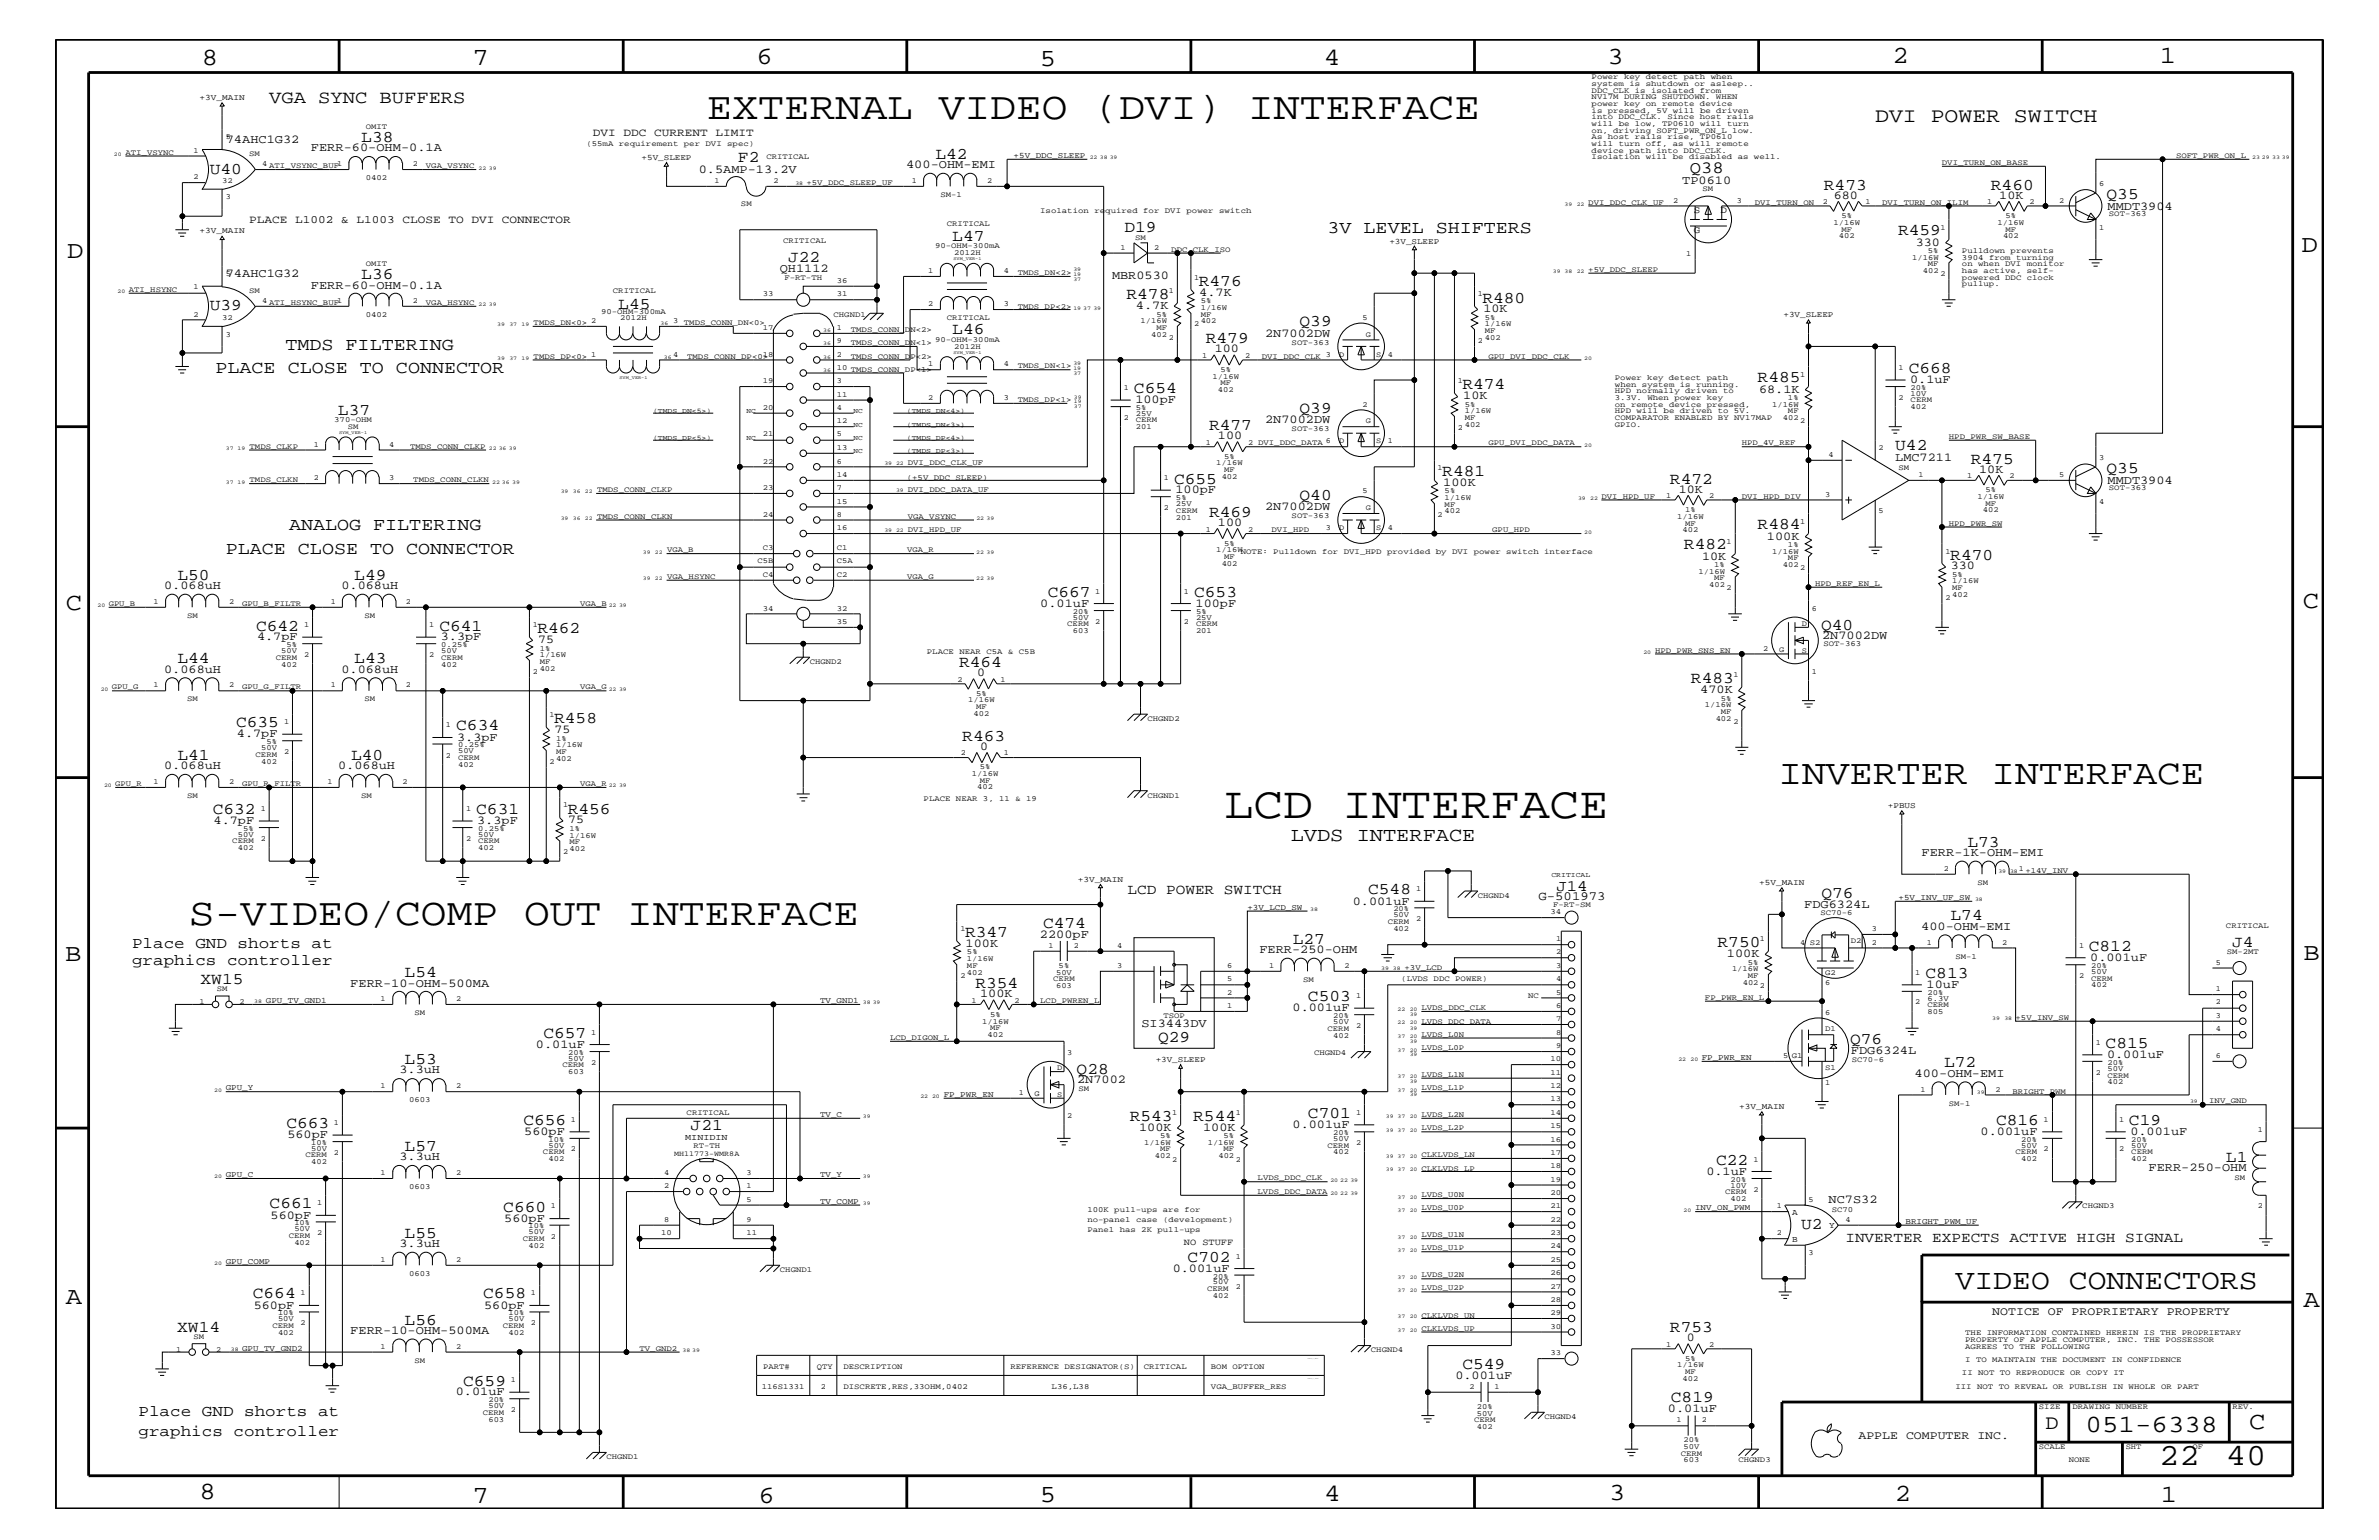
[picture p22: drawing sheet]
<svg xmlns="http://www.w3.org/2000/svg" width="432mm" height="279mm" viewBox="0 0 432 279" stroke-linecap="round" stroke-linejoin="round" font-family="sans-serif">
<defs><g id="words">
<text font-size="8.1" x="222.2" y="148.4">LCD INTERFACE</text>
<g font-size="7">
<text x="128.3" y="21.6">EXTERNAL VIDEO (DVI) INTERFACE</text>
<text x="34.3" y="167.8">S-VIDEO/COMP OUT INTERFACE</text>
</g>
<text font-size="6.4" x="322.8" y="142.3">INVERTER INTERFACE</text>
<g font-size="5.6">
<text x="391.9" y="265.9">22</text>
<text x="404" y="265.9">40</text>
</g>
<text font-size="5.2" x="354.9" y="233.8">VIDEO CONNECTORS</text>
<g font-size="4.5">
<text x="36.7" y="11.7">8</text>
<text x="85.8" y="11.7">7</text>
<text x="137.3" y="11.5">6</text>
<text x="240.3" y="11.7">4</text>
<text x="291.8" y="11.5">3</text>
<text x="343.5" y="11.5">2</text>
<text x="392" y="11.5">1</text>
<text x="188.7" y="12.1">5</text>
<text x="12.2" y="46.8">D</text>
<text x="417.7" y="45.7">D</text>
<text x="11.9" y="110.6">C</text>
<text x="418" y="110.3">C</text>
<text x="11.9" y="174.3">B</text>
<text x="418.1" y="174.2">B</text>
<text x="11.9" y="236.7">A</text>
<text x="418.1" y="237.1">A</text>
<text x="378.5" y="259.9">051-6338</text>
<text x="408.3" y="259.3">C</text>
<text x="36.2" y="271.9">8</text>
<text x="85.8" y="272.7">7</text>
<text x="137.7" y="272.7">6</text>
<text x="188.7" y="272.5">5</text>
<text x="240.4" y="272.3">4</text>
<text x="292.1" y="272.2">3</text>
<text x="343.9" y="272.3">2</text>
<text x="392.2" y="272.6">1</text>
</g>
<g font-size="3.7">
<text x="340.4" y="22.2">DVI POWER SWITCH</text>
<text x="371.3" y="259.3">D</text>
</g>
<text font-size="3.6" x="234.3" y="152.6">LVDS INTERFACE</text>
<text font-size="3.3" x="48.9" y="18.7">VGA SYNC BUFFERS</text>
<g font-size="3.2">
<text x="241" y="42.3">3V LEVEL SHIFTERS</text>
<text x="51.8" y="63.4">TMDS FILTERING</text>
<text x="39.1" y="67.7">PLACE CLOSE TO CONNECTOR</text>
<text x="41" y="100.4">PLACE CLOSE TO CONNECTOR</text>
<text x="52.5" y="96.2">ANALOG FILTERING</text>
</g>
<text font-size="3.1" x="306.7" y="31.4">Q38</text>
<g font-size="3">
<text x="65.6" y="25.8">L38</text>
<text x="133.9" y="29.4">F2</text>
<text x="169.8" y="28.8">L42</text>
<text x="38.1" y="31.5">U40</text>
<text x="331" y="34.4">R473</text>
<text x="361.4" y="34.4">R460</text>
<text x="382.4" y="36.1">Q35</text>
<text x="143" y="47.6">J22</text>
<text x="172.8" y="43.7">L47</text>
<text x="204.1" y="42.1">D19</text>
<text x="344.5" y="42.7">R459</text>
<text x="65.6" y="50.7">L36</text>
<text x="217.6" y="51.8">R476</text>
<text x="38.1" y="56.3">U39</text>
<text x="112.2" y="56">L45</text>
<text x="204.5" y="54.2">R478</text>
<text x="235.9" y="59.2">Q39</text>
<text x="269.1" y="54.9">R480</text>
<text x="172.8" y="60.6">L46</text>
<text x="218.9" y="62.3">R479</text>
<text x="205.8" y="71.3">C654</text>
<text x="265.4" y="70.6">R474</text>
<text x="319" y="69.4">R485</text>
<text x="346.5" y="67.7">C668</text>
<text x="61.3" y="75.2">L37</text>
<text x="235.9" y="75">Q39</text>
<text x="219.5" y="78">R477</text>
<text x="344" y="81.6">U42</text>
<text x="213.1" y="87.7">C655</text>
<text x="261.8" y="86.4">R481</text>
<text x="303.1" y="87.7">R472</text>
<text x="357.7" y="84.1">R475</text>
<text x="382.4" y="85.8">Q35</text>
<text x="219.5" y="93.8">R469</text>
<text x="235.9" y="90.7">Q40</text>
<text x="305.6" y="99.7">R482</text>
<text x="319" y="96">R484</text>
<text x="354" y="101.5">R470</text>
<text x="32.2" y="105.2">L50</text>
<text x="64.3" y="105.2">L49</text>
<text x="190.2" y="108.3">C667</text>
<text x="216.7" y="108.3">C653</text>
<text x="46.5" y="114.4">C642</text>
<text x="79.8" y="114.4">C641</text>
<text x="97.5" y="114.8">R462</text>
<text x="330.5" y="114.2">Q40</text>
<text x="32.2" y="120.3">L44</text>
<text x="64.3" y="120.3">L43</text>
<text x="174.1" y="121">R464</text>
<text x="306.9" y="124">R483</text>
<text x="42.8" y="131.9">C635</text>
<text x="100.6" y="131.3">R458</text>
<text x="32.2" y="137.9">L41</text>
<text x="63.7" y="137.9">L40</text>
<text x="82.8" y="132.5">C634</text>
<text x="174.7" y="134.4">R463</text>
<text x="38.6" y="147.7">C632</text>
<text x="86.4" y="147.7">C631</text>
<text x="103" y="147.6">R456</text>
<text x="357.1" y="153.7">L73</text>
<text x="248.3" y="162.2">C548</text>
<text x="330.6" y="162.8">Q76</text>
<text x="354" y="167">L74</text>
<text x="175.2" y="170">R347</text>
<text x="189.3" y="168.3">C474</text>
<text x="234.7" y="171.2">L27</text>
<text x="311.7" y="171.8">R750</text>
<text x="379.1" y="172.6">C812</text>
<text x="405.1" y="171.8">J4</text>
<text x="36.4" y="178.5">XW15</text>
<text x="73.4" y="177.3">L54</text>
<text x="177" y="179.3">R354</text>
<text x="349.5" y="177.4">C813</text>
<text x="237.4" y="181.6">C503</text>
<text x="98.6" y="188.3">C657</text>
<text x="210.2" y="189.1">Q29</text>
<text x="335.8" y="189.3">Q76</text>
<text x="382.2" y="190.2">C815</text>
<text x="73.4" y="193.1">L53</text>
<text x="195.4" y="194.8">Q28</text>
<text x="352.8" y="193.7">L72</text>
<text x="205.1" y="203.4">R543</text>
<text x="216.6" y="203.4">R544</text>
<text x="237.4" y="202.9">C701</text>
<text x="52" y="204.7">C663</text>
<text x="73.4" y="208.8">L57</text>
<text x="95" y="204.1">C656</text>
<text x="125.3" y="205.1">J21</text>
<text x="362.3" y="204.1">C816</text>
<text x="386.4" y="204.1">C19</text>
<text x="311.5" y="211.4">C22</text>
<text x="404" y="210.8">L1</text>
<text x="48.9" y="219.2">C661</text>
<text x="91.4" y="219.8">C660</text>
<text x="73.4" y="224.6">L55</text>
<text x="326.9" y="223">U2</text>
<text x="215.6" y="229">C702</text>
<text x="45.9" y="235.6">C664</text>
<text x="87.7" y="235.6">C658</text>
<text x="32.2" y="241.6">XW14</text>
<text x="73.4" y="240.3">L56</text>
<text x="303.1" y="241.7">R753</text>
<text x="84.1" y="251.4">C659</text>
<text x="265.4" y="248.4">C549</text>
<text x="303.3" y="254.4">C819</text>
</g>
<g font-size="2.9">
<text x="282.5" y="161.6">J14</text>
<text x="24" y="172">Place GND shorts at</text>
<text x="24" y="175">graphics controller</text>
<text x="25.1" y="256.8">Place GND shorts at</text>
<text x="25.1" y="260.5">graphics controller</text>
</g>
<g font-size="2.6">
<text x="204.6" y="162.2">LCD POWER SWITCH</text>
<text x="334.9" y="225.3">INVERTER EXPECTS ACTIVE HIGH SIGNAL</text>
</g>
<text font-size="2.3" x="279.2" y="163.4">G-501973</text>
<g font-size="2.2">
<text x="41" y="26">74AHC1G32</text>
<text x="56.4" y="27.5">FERR-60-OHM-0.1A</text>
<text x="126.8" y="31.4">0.5AMP-13.2V</text>
<text x="164.5" y="30.5">400-OHM-EMI</text>
<text x="305.4" y="33.4">TP0610</text>
<text x="332.8" y="36.1">680</text>
<text x="362.9" y="36.1">10K</text>
<text x="382.5" y="38">MMDT3904</text>
<text x="347.7" y="44.6">330</text>
<text x="41" y="50.3">74AHC1G32</text>
<text x="56.4" y="52.4">FERR-60-OHM-0.1A</text>
<text x="141.5" y="49.4">QH1112</text>
<text x="201.8" y="50.6">MBR0530</text>
<text x="217.7" y="53.6">4.7K</text>
<text x="206.2" y="56.1">4.7K</text>
<text x="269.2" y="56.7">10K</text>
<text x="220.5" y="64">100</text>
<text x="229.6" y="61.1">2N7002DW</text>
<text x="319.3" y="71.2">68.1K</text>
<text x="346.7" y="69.5">0.1uF</text>
<text x="206.1" y="73.2">100pF</text>
<text x="229.6" y="76.8">2N7002DW</text>
<text x="265.6" y="72.4">10K</text>
<text x="221.1" y="79.7">100</text>
<text x="344" y="83.6">LMC7211</text>
<text x="213.4" y="89.5">100pF</text>
<text x="262" y="88.2">100K</text>
<text x="304.7" y="89.4">10K</text>
<text x="359.2" y="85.8">10K</text>
<text x="382.5" y="87.7">MMDT3904</text>
<text x="221.1" y="95.4">100</text>
<text x="229.6" y="92.6">2N7002DW</text>
<text x="308.9" y="101.5">10K</text>
<text x="320.7" y="97.9">100K</text>
<text x="29.8" y="106.9">0.068uH</text>
<text x="62" y="106.9">0.068uH</text>
<text x="354.1" y="103.3">330</text>
<text x="188.8" y="110.2">0.01uF</text>
<text x="217" y="110.2">100pF</text>
<text x="46.7" y="116.2">4.7pF</text>
<text x="80" y="116.2">3.3pF</text>
<text x="97.7" y="116.7">75</text>
<text x="330.7" y="115.9">2N7002DW</text>
<text x="29.8" y="122">0.068uH</text>
<text x="62" y="122">0.068uH</text>
<text x="177.3" y="122.7">0</text>
<text x="308.6" y="125.8">470K</text>
<text x="43" y="133.8">4.7pF</text>
<text x="83" y="134.4">3.3pF</text>
<text x="100.7" y="133">75</text>
<text x="177.9" y="136.1">0</text>
<text x="29.8" y="139.6">0.068uH</text>
<text x="61.4" y="139.6">0.068uH</text>
<text x="38.8" y="149.5">4.7pF</text>
<text x="86.6" y="149.5">3.3pF</text>
<text x="103.1" y="149.4">75</text>
<text x="348.8" y="155.4">FERR-1K-OHM-EMI</text>
<text x="245.5" y="164.1">0.001uF</text>
<text x="327.5" y="164.7">FDG6324L</text>
<text x="175.3" y="171.8">100K</text>
<text x="188.8" y="170.1">2200pF</text>
<text x="228.6" y="172.9">FERR-250-OHM</text>
<text x="313.4" y="173.7">100K</text>
<text x="348.7" y="168.7">400-OHM-EMI</text>
<text x="63.6" y="179">FERR-10-OHM-500MA</text>
<text x="349.7" y="179.3">10uF</text>
<text x="379.4" y="174.4">0.001uF</text>
<text x="177.9" y="181">100K</text>
<text x="234.6" y="183.5">0.001uF</text>
<text x="97.3" y="190.2">0.01uF</text>
<text x="207.2" y="186.4">SI3443DV</text>
<text x="336" y="191.3">FDG6324L</text>
<text x="382.4" y="192">0.001uF</text>
<text x="72.5" y="194.8">3.3uH</text>
<text x="195.5" y="196.5">2N7002</text>
<text x="347.5" y="195.4">400-OHM-EMI</text>
<text x="52.2" y="206.5">560pF</text>
<text x="95.2" y="205.9">560pF</text>
<text x="206.8" y="205.2">100K</text>
<text x="218.4" y="205.2">100K</text>
<text x="234.6" y="204.7">0.001uF</text>
<text x="359.5" y="205.9">0.001uF</text>
<text x="386.7" y="205.9">0.001uF</text>
<text x="72.5" y="210.5">3.3uH</text>
<text x="309.7" y="213.2">0.1uF</text>
<text x="390" y="212.5">FERR-250-OHM</text>
<text x="49.1" y="221.1">560pF</text>
<text x="91.5" y="221.7">560pF</text>
<text x="331.9" y="218.2">NC7S32</text>
<text x="72.5" y="226.3">3.3uH</text>
<text x="212.9" y="230.7">0.001uF</text>
<text x="46.1" y="237.4">560pF</text>
<text x="87.9" y="237.4">560pF</text>
<text x="63.6" y="242">FERR-10-OHM-500MA</text>
<text x="306.2" y="243.4">0</text>
<text x="264.2" y="250.1">0.001uF</text>
<text x="82.7" y="253.2">0.01uF</text>
<text x="302.7" y="256.2">0.01uF</text>
</g>
<g font-size="2.1">
<text x="361.6" y="238.6">NOTICE OF PROPRIETARY PROPERTY</text>
<text x="337.3" y="261.1">APPLE COMPUTER INC.</text>
</g>
<g font-size="2">
<text x="107.6" y="24.7">DVI DDC CURRENT LIMIT</text>
<text x="45.2" y="40.4">PLACE L1002 &amp; L1003 CLOSE TO DVI CONNECTOR</text>
</g>
<g font-size="1.8">
<text x="307.4" y="38.6">S</text>
<text x="312.3" y="38.6">D</text>
<text x="307.4" y="42.3">G</text>
</g>
<text font-size="1.7" x="214.9" y="225.9">NO STUFF</text>
<g font-size="1.6">
<text x="124.4" y="206.8">MINIDIN</text>
<text x="325.3" y="220.5">A</text>
<text x="325.3" y="225.3">B</text>
<text x="332" y="222.9">Y</text>
</g>
<g font-size="1.5">
<text x="36.2" y="18.1">+3V_MAIN</text>
<text x="116.5" y="29.1">+5V_SLEEP</text>
<text x="184" y="28.6">+5V_DDC_SLEEP</text>
<text x="36.2" y="42.4">+3V_MAIN</text>
<text x="252.2" y="44.2">+3V_SLEEP</text>
<text x="323.7" y="57.5">+3V_SLEEP</text>
<text x="342.6" y="146.7">+PBUS</text>
<text x="195.6" y="160">+3V_MAIN</text>
<text x="319.3" y="160.6">+5V_MAIN</text>
<text x="226.4" y="165">+3V_LCD_SW</text>
<text x="344.6" y="163.3">+5V_INV_UF_SW</text>
<text x="48.3" y="182.1">GPU_TV_GND1</text>
<text x="148.8" y="182.1">TV_GND1</text>
<text x="41" y="197.8">GPU_Y</text>
<text x="209.8" y="192.7">+3V_SLEEP</text>
<text x="308.9" y="192.3">FP_PWR_EN</text>
<text x="148.8" y="202.6">TV_C</text>
<text x="171.3" y="199">FP_PWR_EN</text>
<text x="315.7" y="201.2">+3V_MAIN</text>
<text x="41" y="213.6">GPU_C</text>
<text x="148.8" y="213.6">TV_Y</text>
<text x="148.8" y="218.4">TV_COMP</text>
<text x="307.7" y="219.6">INV_ON_PWM</text>
<text x="345.9" y="222">BRIGHT_PWM_UF</text>
<text x="41" y="229.3">GPU_COMP</text>
<text x="43.9" y="245.1">GPU_TV_GND2</text>
</g>
<g font-size="1.4">
<text x="288.9" y="18">NV17M DURING SHUTDOWN. WHEN</text>
<text x="288.9" y="14.3">Power key detect path when</text>
<text x="288.9" y="15.6">system is shutdown or asleep..</text>
<text x="288.9" y="16.8">DDC_CLK is isolated from</text>
<text x="66.4" y="23.5">OMIT</text>
<text x="288.9" y="22.9">will be low, TP0610 will turn</text>
<text x="288.9" y="20.4">is pressed, 5V will be driven</text>
<text x="288.9" y="19.2">power key on remote device</text>
<text x="288.9" y="21.6">into DDC_CLK. Since host rails</text>
<text x="22.8" y="28.1">ATI_VSYNC</text>
<text x="35.1" y="27.7">1</text>
<text x="41" y="25.3">5</text>
<text x="45.2" y="28.3">SM</text>
<text x="106.4" y="26.5">(55mA requirement per DVI spec)</text>
<text x="139.1" y="28.9">CRITICAL</text>
<text x="288.9" y="26.5">will turn off, as will remote</text>
<text x="288.9" y="25.3">As host rails rise, TP0610</text>
<text x="288.9" y="27.7">device path into DDC_CLK.</text>
<text x="288.9" y="28.9">Isolation will be disabled as well.</text>
<text x="288.9" y="24.1">on, driving SOFT_PWR_ON_L low.</text>
<text x="352.5" y="29.9">DVI_TURN_ON_BASE</text>
<text x="395" y="28.6">SOFT_PWR_ON_L</text>
<text x="35.1" y="32.5">2</text>
<text x="40.3" y="33.1">32</text>
<text x="47.6" y="30.2">4 ATI_VSYNC_BUF1</text>
<text x="66.4" y="32.7">0402</text>
<text x="74.9" y="30.2">2</text>
<text x="77.3" y="30.5">VGA_VSYNC</text>
<text x="129.7" y="33.1">1</text>
<text x="140.4" y="33.1">2</text>
<text x="146.4" y="33.6">+5V_DDC_SLEEP_UF</text>
<text x="165.5" y="33.1">1</text>
<text x="170.7" y="35.7">SM-1</text>
<text x="179.2" y="33.1">2</text>
<text x="309" y="34.7">SM</text>
<text x="381" y="33.8">6</text>
<text x="41" y="36.2">3</text>
<text x="134.5" y="37.4">SM</text>
<text x="171.9" y="41">CRITICAL</text>
<text x="188.8" y="38.6">Isolation required for DVI power switch</text>
<text x="288.3" y="37.2">DVI_DDC_CLK_UF</text>
<text x="303.7" y="36.8">2</text>
<text x="315.2" y="36.8">3</text>
<text x="318.5" y="37.2">DVI_TURN_ON</text>
<text x="330.9" y="37">2</text>
<text x="332.8" y="40.8">1/16W</text>
<text x="334.2" y="39.6">5%</text>
<text x="338.6" y="37">1</text>
<text x="341.6" y="37.2">DVI_TURN_ON_ILIM</text>
<text x="352.2" y="41.7">1</text>
<text x="360.7" y="37">1</text>
<text x="362.6" y="40.8">1/16W</text>
<text x="364" y="39.6">5%</text>
<text x="368.4" y="37">2</text>
<text x="373.7" y="36.8">2</text>
<text x="381" y="41.7">1</text>
<text x="382.8" y="39.2">SOT-363</text>
<text x="142.2" y="44.1">CRITICAL</text>
<text x="169.7" y="45.1">90-OHM-300mA</text>
<text x="173.2" y="46.3">2012H</text>
<text x="203.4" y="45.3">1</text>
<text x="206" y="43.5">SM</text>
<text x="209.5" y="45.3">2</text>
<text x="212.6" y="45.7">DDC_CLK_ISO</text>
<text x="306.1" y="46.5">1</text>
<text x="333.8" y="43.2">402</text>
<text x="334.2" y="42">MF</text>
<text x="347" y="47.1">1/16W</text>
<text x="349.9" y="45.9">5%</text>
<text x="356.1" y="45.9">Pulldown prevents</text>
<text x="356.1" y="47.1">3904 from turning</text>
<text x="363.6" y="43.2">402</text>
<text x="364" y="42">MF</text>
<text x="23.4" y="52.9">ATI_HSYNC</text>
<text x="35.1" y="52.5">1</text>
<text x="41" y="50.2">5</text>
<text x="45.2" y="53.2">SM</text>
<text x="66.4" y="48.3">OMIT</text>
<text x="111.3" y="53.2">CRITICAL</text>
<text x="138.4" y="53.8">33</text>
<text x="142.4" y="50.7">F-RT-TH</text>
<text x="151.9" y="51.3">36</text>
<text x="151.9" y="53.8">31</text>
<text x="168.5" y="49.6">1</text>
<text x="182.2" y="49.6">4</text>
<text x="184.7" y="49.9">TMDS_DN&lt;2&gt;</text>
<text x="212.2" y="53.2">1</text>
<text x="216.7" y="50.7">1</text>
<text x="268.2" y="53.8">1</text>
<text x="288.3" y="49.3">+5V_DDC_SLEEP</text>
<text x="349" y="49.6">402</text>
<text x="349.9" y="48.3">MF</text>
<text x="352.2" y="50.2">2</text>
<text x="356.1" y="51.9">pullup.</text>
<text x="356.1" y="48.3">on when DVI monitor</text>
<text x="356.1" y="50.7">powered DDC clock</text>
<text x="356.1" y="49.6">has active, self-</text>
<text x="35.1" y="57.4">2</text>
<text x="40.3" y="58">32</text>
<text x="47.6" y="55">4 ATI_HSYNC_BUF1</text>
<text x="66.4" y="57.5">0402</text>
<text x="74.9" y="55">2</text>
<text x="77.3" y="55.3">VGA_HSYNC</text>
<text x="96.9" y="59">TMDS_DN&lt;0&gt; 2</text>
<text x="109.1" y="57">90-OHM-300mA</text>
<text x="112.6" y="58.1">2012H</text>
<text x="122.2" y="58.6">3</text>
<text x="124.1" y="59">TMDS_CONN_DN&lt;0&gt;</text>
<text x="138.4" y="59.8">17</text>
<text x="151.3" y="57.4">CHGND1</text>
<text x="151.9" y="59.8">1</text>
<text x="168.5" y="55.6">2</text>
<text x="171.9" y="58">CRITICAL</text>
<text x="182.2" y="55.6">3</text>
<text x="184.7" y="56">TMDS_DP&lt;2&gt;</text>
<text x="207" y="58.6">1/16W</text>
<text x="209.9" y="57.4">5%</text>
<text x="209.9" y="59.8">MF</text>
<text x="216.7" y="59.2">2</text>
<text x="217.9" y="55">5%</text>
<text x="217.9" y="56.2">1/16W</text>
<text x="217.9" y="57.4">MF</text>
<text x="217.9" y="58.6">402</text>
<text x="247.3" y="58">5</text>
<text x="269.5" y="58">5%</text>
<text x="269.5" y="59.2">1/16W</text>
<text x="41" y="61.1">3</text>
<text x="96.9" y="65.1">TMDS_DP&lt;0&gt; 1</text>
<text x="122.2" y="64.7">4</text>
<text x="124.7" y="65.1">TMDS_CONN_DP&lt;0&gt;</text>
<text x="138.4" y="64.7">18</text>
<text x="151.9" y="62.3">9</text>
<text x="151.9" y="64.7">2</text>
<text x="154.4" y="60.2">TMDS_CONN_DN&lt;2&gt;</text>
<text x="154.4" y="65.1">TMDS_CONN_DP&lt;2&gt;</text>
<text x="154.4" y="62.6">TMDS_CONN_DN&lt;1&gt;</text>
<text x="169.7" y="62">90-OHM-300mA</text>
<text x="173.2" y="63.4">2012H</text>
<text x="209" y="61.1">402</text>
<text x="212.2" y="61.7">2</text>
<text x="218.2" y="64.9">1</text>
<text x="226" y="64.9">2</text>
<text x="229" y="65.1">DVI_DDC_CLK 3</text>
<text x="234.4" y="62.5">SOT-363</text>
<text x="243.1" y="64.7">D</text>
<text x="247.9" y="61.1">G</text>
<text x="249.8" y="64.7">S</text>
<text x="251.9" y="64.7">4</text>
<text x="268.2" y="62.3">2</text>
<text x="269.5" y="60.5">MF</text>
<text x="269.5" y="61.7">402</text>
<text x="270.2" y="65.1">GPU_DVI_DDC_CLK</text>
<text x="138.4" y="69.5">19</text>
<text x="151.9" y="69.5">3</text>
<text x="151.9" y="72">11</text>
<text x="151.9" y="67.1">10</text>
<text x="154.4" y="67.5">TMDS_CONN_DP&lt;1&gt;</text>
<text x="168.5" y="66.5">1</text>
<text x="182.2" y="66.5">4</text>
<text x="184.7" y="66.8">TMDS_DN&lt;1&gt;</text>
<text x="204" y="70.7">1</text>
<text x="220.1" y="68.7">1/16W</text>
<text x="221.1" y="71.1">402</text>
<text x="221.5" y="67.5">5%</text>
<text x="221.5" y="69.9">MF</text>
<text x="264.6" y="69.5">1</text>
<text x="293.1" y="70.1">when system is running.</text>
<text x="293.1" y="68.9">Power key detect path</text>
<text x="293.1" y="71.3">HPD normally driven to</text>
<text x="326.7" y="68.4">1</text>
<text x="344.6" y="67.1">1</text>
<text x="346.8" y="70.7">20%</text>
<text x="346.8" y="71.8">10V</text>
<text x="60.7" y="76.6">370-OHM</text>
<text x="63.1" y="77.9">SM</text>
<text x="138.4" y="74.4">20</text>
<text x="151.9" y="74.4">4</text>
<text x="151.9" y="76.8">12</text>
<text x="168.5" y="72.6">2</text>
<text x="182.2" y="72.6">3</text>
<text x="184.7" y="72.9">TMDS_DP&lt;1&gt;</text>
<text x="204" y="76.2">2</text>
<text x="206.2" y="74.4">5%</text>
<text x="206.2" y="75.5">25V</text>
<text x="206.2" y="77.9">201</text>
<text x="206.2" y="76.7">CERM</text>
<text x="247.3" y="73.8">2</text>
<text x="247.9" y="76.8">G</text>
<text x="265.9" y="77.4">402</text>
<text x="265.9" y="76.2">MF</text>
<text x="265.9" y="75">1/16W</text>
<text x="265.9" y="73.8">5%</text>
<text x="293.1" y="76.2">COMPARATOR ENABLED BY NV17MAP</text>
<text x="293.1" y="77.4">GPIO.</text>
<text x="293.1" y="75">HPD will be driven to 5V.</text>
<text x="293.1" y="73.8">on remote device pressed,</text>
<text x="293.1" y="72.6">3.3V. When power key</text>
<text x="321.6" y="73.8">1/16W</text>
<text x="323.6" y="76.2">402</text>
<text x="324.5" y="72.6">1%</text>
<text x="324.5" y="75">MF</text>
<text x="326.7" y="76.8">2</text>
<text x="344.6" y="72.6">2</text>
<text x="346.8" y="73">CERM</text>
<text x="346.8" y="74.3">402</text>
<text x="45.3" y="81.4">TMDS_CLKP</text>
<text x="57" y="81.1">1</text>
<text x="70.6" y="81.1">4</text>
<text x="74.4" y="81.4">TMDS_CONN_CLKP</text>
<text x="138.4" y="79.2">21</text>
<text x="151.9" y="79.2">5</text>
<text x="151.9" y="81.6">13</text>
<text x="218.9" y="80.7">1</text>
<text x="222.2" y="83.3">5%</text>
<text x="226.6" y="80.7">2 DVI_DDC_DATA 6</text>
<text x="234.4" y="78.3">SOT-363</text>
<text x="243.1" y="80.5">D</text>
<text x="249.8" y="80.5">S</text>
<text x="251.9" y="80.5">1</text>
<text x="264.6" y="78">2</text>
<text x="270.2" y="80.8">GPU_DVI_DDC_DATA</text>
<text x="316.1" y="80.8">HPD_4V_REF</text>
<text x="331.9" y="82.8">4</text>
<text x="341" y="81.6">2</text>
<text x="353.7" y="79.6">HPD_PWR_SW_BASE</text>
<text x="381" y="83.5">3</text>
<text x="45.3" y="87.5">TMDS_CLKN</text>
<text x="57" y="87.2">2</text>
<text x="70.6" y="87.2">3</text>
<text x="75" y="87.5">TMDS_CONN_CLKN</text>
<text x="108.4" y="89.3">TMDS_CONN_CLKP</text>
<text x="138.4" y="88.9">23</text>
<text x="138.4" y="84.1">22</text>
<text x="151.9" y="88.9">7</text>
<text x="151.9" y="84.1">6</text>
<text x="151.9" y="86.5">14</text>
<text x="164.6" y="87.2">(+5V_DDC SLEEP)</text>
<text x="164.8" y="89.3">DVI_DDC_DATA_UF</text>
<text x="164.8" y="84.4">DVI_DDC_CLK_UF</text>
<text x="211.2" y="87.2">1</text>
<text x="220.8" y="84.4">1/16W</text>
<text x="221.7" y="86.9">402</text>
<text x="222.2" y="85.6">MF</text>
<text x="247.3" y="89.5">5</text>
<text x="260.9" y="85.3">1</text>
<text x="262.2" y="89.5">5%</text>
<text x="344.6" y="85.3">SM</text>
<text x="348.2" y="86.5">1</text>
<text x="357" y="86.7">1</text>
<text x="360.4" y="89.3">5%</text>
<text x="364.7" y="86.7">2</text>
<text x="373.7" y="86.5">5</text>
<text x="382.8" y="88.9">SOT-363</text>
<text x="108.4" y="94.2">TMDS_CONN_CLKN</text>
<text x="138.4" y="93.8">24</text>
<text x="151.9" y="93.8">8</text>
<text x="151.9" y="91.4">15</text>
<text x="164.8" y="94.2">VGA_VSYNC</text>
<text x="211.2" y="92.6">2</text>
<text x="213.4" y="94.3">201</text>
<text x="213.4" y="91.8">25V</text>
<text x="213.4" y="90.7">5%</text>
<text x="213.4" y="93.1">CERM</text>
<text x="234.4" y="94">SOT-363</text>
<text x="247.9" y="92.6">G</text>
<text x="260.9" y="93.8">2</text>
<text x="262.2" y="90.7">1/16W</text>
<text x="262.2" y="92">MF</text>
<text x="262.2" y="93.2">402</text>
<text x="290.7" y="90.5">DVI_HPD_UF</text>
<text x="302.4" y="90.4">1</text>
<text x="304.4" y="94.2">1/16W</text>
<text x="305.9" y="92.9">1%</text>
<text x="305.9" y="95.4">MF</text>
<text x="310.2" y="90.4">2</text>
<text x="316.1" y="90.5">DVI_HPD_DIV</text>
<text x="326.7" y="95">1</text>
<text x="331.3" y="90.1">3</text>
<text x="341" y="93.2">5</text>
<text x="353.7" y="95.4">HPD_PWR_SW</text>
<text x="358.9" y="90.5">1/16W</text>
<text x="359.9" y="92.9">402</text>
<text x="360.4" y="91.7">MF</text>
<text x="381" y="91.4">4</text>
<text x="121.1" y="100.2">VGA_B</text>
<text x="138.4" y="99.9">C3</text>
<text x="151.9" y="96.2">16</text>
<text x="151.9" y="99.9">C1</text>
<text x="164.7" y="100.2">VGA_R</text>
<text x="164.8" y="96.5">DVI_HPD_UF</text>
<text x="218.9" y="96.5">1</text>
<text x="220.8" y="100.2">1/16WNOTE: Pulldown for DVI_HPD provided by DVI power switch interface</text>
<text x="222.2" y="101.4">MF</text>
<text x="222.2" y="99">5%</text>
<text x="226.6" y="96.5">2</text>
<text x="230.8" y="96.5">DVI_HPD</text>
<text x="240.6" y="96.2">3</text>
<text x="243.1" y="96.2">D</text>
<text x="249.8" y="96.2">S</text>
<text x="251.9" y="96.2">4</text>
<text x="270.8" y="96.5">GPU_HPD</text>
<text x="305.4" y="96.5">402</text>
<text x="313.4" y="98.7">1</text>
<text x="321.6" y="100.4">1/16W</text>
<text x="324.5" y="99.3">1%</text>
<text x="324.5" y="101.6">MF</text>
<text x="353.1" y="100.4">1</text>
<text x="121.1" y="105">VGA_HSYNC</text>
<text x="137.5" y="102.2">C5B</text>
<text x="138.4" y="104.7">C4</text>
<text x="151.9" y="104.7">C2</text>
<text x="151.9" y="102.2">C5A</text>
<text x="164.7" y="105">VGA_G</text>
<text x="198.8" y="107.7">1</text>
<text x="214.9" y="107.7">1</text>
<text x="221.7" y="102.6">402</text>
<text x="308.3" y="104.1">1/16W</text>
<text x="310.2" y="106.5">402</text>
<text x="311.1" y="102.9">1%</text>
<text x="311.1" y="105.3">MF</text>
<text x="313.4" y="107.1">2</text>
<text x="323.6" y="102.9">402</text>
<text x="326.7" y="103.5">2</text>
<text x="329.4" y="106.3">HPD_REF_EN_L</text>
<text x="354.3" y="107.1">MF</text>
<text x="354.3" y="104.7">5%</text>
<text x="354.3" y="105.9">1/16W</text>
<text x="19.7" y="109.9">GPU_B</text>
<text x="27.9" y="109.5">1</text>
<text x="34" y="112">SM</text>
<text x="41.6" y="109.5">2</text>
<text x="43.9" y="109.9">GPU_B_FILTR</text>
<text x="55.2" y="113.8">1</text>
<text x="60" y="109.5">1</text>
<text x="66.2" y="112">SM</text>
<text x="73.7" y="109.5">2</text>
<text x="77.9" y="113.8">1</text>
<text x="96.7" y="113.8">1</text>
<text x="105.3" y="109.9">VGA_B</text>
<text x="138.4" y="110.8">34</text>
<text x="151.9" y="113.1">35</text>
<text x="151.9" y="110.8">32</text>
<text x="193.7" y="113.7">CERM</text>
<text x="194.7" y="111.4">20%</text>
<text x="194.7" y="112.5">50V</text>
<text x="198.8" y="113.1">2</text>
<text x="214.9" y="113.1">2</text>
<text x="217.1" y="112.5">25V</text>
<text x="217.1" y="113.7">CERM</text>
<text x="217.1" y="111.4">5%</text>
<text x="327.1" y="113.6">D</text>
<text x="328.8" y="110.8">6</text>
<text x="353.1" y="108.9">2</text>
<text x="354.3" y="108.3">402</text>
<text x="50" y="119.7">CERM</text>
<text x="51.1" y="118.5">50V</text>
<text x="52" y="117.4">5%</text>
<text x="55.2" y="119.2">2</text>
<text x="77.9" y="119.2">2</text>
<text x="80.1" y="118.5">50V</text>
<text x="80.1" y="117.4">0.25%</text>
<text x="80.1" y="119.7">CERM</text>
<text x="98" y="119.2">1/16W</text>
<text x="98" y="118.1">1%</text>
<text x="168.2" y="118.6">PLACE NEAR C5A &amp; C5B</text>
<text x="194.7" y="114.8">603</text>
<text x="217.1" y="114.8">201</text>
<text x="300.4" y="118.4">HPD_PWR_SNS_EN</text>
<text x="320" y="118.1">2</text>
<text x="322.9" y="118.2">G</text>
<text x="327.1" y="118.4">S</text>
<text x="331" y="117.3">SOT-363</text>
<text x="20.3" y="125.1">GPU_G</text>
<text x="27.9" y="124.7">1</text>
<text x="41.6" y="124.7">2</text>
<text x="43.9" y="125.1">GPU_G_FILTR</text>
<text x="51.1" y="120.9">402</text>
<text x="60" y="124.7">1</text>
<text x="73.7" y="124.7">2</text>
<text x="80.1" y="120.9">402</text>
<text x="96.7" y="122.3">2</text>
<text x="98" y="121.7">402</text>
<text x="98" y="120.4">MF</text>
<text x="105.3" y="125.1">VGA_G</text>
<text x="147" y="120.4">CHGND2</text>
<text x="173.8" y="123.7">2</text>
<text x="181.6" y="123.7">1</text>
<text x="314.6" y="122.9">1</text>
<text x="328.8" y="122.3">1</text>
<text x="34" y="127.2">SM</text>
<text x="51.6" y="131.3">1</text>
<text x="66.2" y="127.2">SM</text>
<text x="80.9" y="131.9">1</text>
<text x="99.7" y="130.2">1</text>
<text x="175.7" y="127.5">1/16W</text>
<text x="176.7" y="129.9">402</text>
<text x="177.2" y="128.7">MF</text>
<text x="177.2" y="126.3">5%</text>
<text x="208.3" y="130.8">CHGND2</text>
<text x="309.5" y="128.3">1/16W</text>
<text x="311.4" y="130.8">402</text>
<text x="312.3" y="127.1">5%</text>
<text x="312.3" y="129.6">MF</text>
<text x="314.6" y="131.3">2</text>
<text x="46.4" y="137.3">CERM</text>
<text x="47.4" y="136.1">50V</text>
<text x="48.3" y="135">5%</text>
<text x="51.6" y="136.8">2</text>
<text x="80.9" y="137.4">2</text>
<text x="83.1" y="136.7">50V</text>
<text x="83.1" y="135.6">0.25%</text>
<text x="83.1" y="137.9">CERM</text>
<text x="100.9" y="134.4">1%</text>
<text x="100.9" y="135.6">1/16W</text>
<text x="100.9" y="136.8">MF</text>
<text x="174.4" y="137">2</text>
<text x="182.2" y="137">1</text>
<text x="20.9" y="142.6">GPU_R</text>
<text x="27.9" y="142.3">1</text>
<text x="41.6" y="142.3">2</text>
<text x="43.9" y="142.6">GPU_R_FILTR</text>
<text x="47.4" y="138.5">402</text>
<text x="59.4" y="142.3">1</text>
<text x="73.1" y="142.3">2</text>
<text x="83.1" y="139.1">402</text>
<text x="99.7" y="138.6">2</text>
<text x="100.9" y="138">402</text>
<text x="105.3" y="142.6">VGA_R</text>
<text x="176.4" y="140.8">1/16W</text>
<text x="177.4" y="143.2">402</text>
<text x="177.8" y="142">MF</text>
<text x="177.8" y="139.6">5%</text>
<text x="34" y="144.8">SM</text>
<text x="47.3" y="147.1">1</text>
<text x="65.6" y="144.8">SM</text>
<text x="84.6" y="147.1">1</text>
<text x="102.2" y="146.5">1</text>
<text x="167.6" y="145.3">PLACE NEAR 3, 11 &amp; 19</text>
<text x="208.3" y="144.7">CHGND1</text>
<text x="42.2" y="153">CERM</text>
<text x="43.2" y="154.3">402</text>
<text x="43.2" y="151.8">50V</text>
<text x="44.1" y="150.7">5%</text>
<text x="47.3" y="152.6">2</text>
<text x="84.6" y="152.6">2</text>
<text x="86.8" y="154.3">402</text>
<text x="86.8" y="151.8">50V</text>
<text x="86.8" y="150.7">0.25%</text>
<text x="86.8" y="153">CERM</text>
<text x="102.2" y="155">2</text>
<text x="103.4" y="150.7">1%</text>
<text x="103.4" y="152">1/16W</text>
<text x="103.4" y="153.2">MF</text>
<text x="103.4" y="154.4">402</text>
<text x="257" y="161.7">1</text>
<text x="352.8" y="158">2</text>
<text x="358.9" y="160.6">SM</text>
<text x="366.4" y="158">1 +14V_INV</text>
<text x="251.9" y="167.6">CERM</text>
<text x="252.9" y="166.4">50V</text>
<text x="252.9" y="165.3">20%</text>
<text x="257" y="167.2">2</text>
<text x="268.2" y="162.8">CHGND4</text>
<text x="281.4" y="165.9">34</text>
<text x="281.9" y="164.5">F-RT-SM</text>
<text x="330.4" y="166.1">SC70-6</text>
<text x="174.3" y="168.9">1</text>
<text x="175.5" y="173.2">5%</text>
<text x="190.3" y="172">1</text>
<text x="194.9" y="172">2</text>
<text x="202.8" y="172">4</text>
<text x="252.9" y="168.9">402</text>
<text x="282.4" y="173.2">2</text>
<text x="282.4" y="170.7">1</text>
<text x="319.4" y="170.7">1</text>
<text x="326.7" y="171.4">4 S2</text>
<text x="335.9" y="171.1">D2</text>
<text x="339.8" y="168.9">3</text>
<text x="339.8" y="171.4">2</text>
<text x="349.8" y="171.4">1</text>
<text x="354.9" y="173.9">SM-1</text>
<text x="363.4" y="171.4">2</text>
<text x="377.4" y="172">1</text>
<text x="404" y="168.3">CRITICAL</text>
<text x="404.2" y="173.2">SM-2MT</text>
<text x="39.3" y="179.9">SM</text>
<text x="174.3" y="177.4">2</text>
<text x="175.5" y="176.8">402</text>
<text x="175.5" y="175.6">MF</text>
<text x="175.5" y="174.4">1/16W</text>
<text x="191.2" y="178">CERM</text>
<text x="191.7" y="179.3">603</text>
<text x="191.7" y="176.8">50V</text>
<text x="192.2" y="175.6">5%</text>
<text x="202.8" y="175.6">3</text>
<text x="222.8" y="175.6">6</text>
<text x="222.8" y="178">5</text>
<text x="230.4" y="175.6">1</text>
<text x="236.5" y="178.2">SM</text>
<text x="244" y="175.6">2</text>
<text x="254.3" y="178">(LVDS DDC POWER)</text>
<text x="254.9" y="176">+3V_LCD</text>
<text x="282.4" y="178">4</text>
<text x="282.4" y="175.6">3</text>
<text x="314.4" y="176.2">1/16W</text>
<text x="316.3" y="178.7">402</text>
<text x="317.2" y="177.4">MF</text>
<text x="317.2" y="175">5%</text>
<text x="319.4" y="179.3">2</text>
<text x="331.3" y="176.9">G2</text>
<text x="331.3" y="178.7">6</text>
<text x="347.6" y="176.8">1</text>
<text x="377.4" y="177.4">2</text>
<text x="379.6" y="176.7">50V</text>
<text x="379.6" y="175.6">20%</text>
<text x="379.6" y="177.9">CERM</text>
<text x="379.6" y="179.1">402</text>
<text x="402.2" y="179.9">1</text>
<text x="402.2" y="175">5</text>
<text x="36.2" y="182.2">1</text>
<text x="43.5" y="182.2">2</text>
<text x="69.1" y="181.6">1</text>
<text x="75.2" y="184.2">SM</text>
<text x="82.8" y="181.6">2</text>
<text x="176.4" y="181.9">1</text>
<text x="178.3" y="185.7">1/16W</text>
<text x="179.7" y="184.4">5%</text>
<text x="184.1" y="181.9">2</text>
<text x="188.8" y="182.1">LCD_PWREN_L</text>
<text x="211.2" y="184.7">TSOP</text>
<text x="222.8" y="180.5">2</text>
<text x="222.8" y="182.9">1</text>
<text x="242" y="185.8">50V</text>
<text x="242" y="184.7">20%</text>
<text x="246.1" y="181">1</text>
<text x="258" y="183.2">LVDS_DDC_CLK</text>
<text x="258" y="185.7">LVDS_DDC_DATA</text>
<text x="277.4" y="181">NC</text>
<text x="282.4" y="185.3">7</text>
<text x="282.4" y="182.9">6</text>
<text x="282.4" y="180.5">5</text>
<text x="309.5" y="181.4">FP_PWR_EN_L</text>
<text x="331.3" y="184.1">6</text>
<text x="347.6" y="182.2">2</text>
<text x="349.8" y="181.6">6.3V</text>
<text x="349.8" y="180.5">20%</text>
<text x="349.8" y="182.7">CERM</text>
<text x="349.8" y="184">805</text>
<text x="365.8" y="185">+5V_INV_SW</text>
<text x="402.2" y="184.7">3</text>
<text x="402.2" y="182.2">2</text>
<text x="103.1" y="191.4">20%</text>
<text x="107.3" y="187.7">1</text>
<text x="161.5" y="188.7">LCD_DIGON_L</text>
<text x="179.2" y="188.1">402</text>
<text x="179.7" y="186.9">MF</text>
<text x="193.7" y="191.4">3</text>
<text x="238.5" y="191.4">CHGND4</text>
<text x="241" y="187">CERM</text>
<text x="242" y="188.2">402</text>
<text x="246.1" y="186.5">2</text>
<text x="258" y="190.5">LVDS_L0P</text>
<text x="258" y="188.1">LVDS_L0N</text>
<text x="282.4" y="190.2">9</text>
<text x="282.4" y="187.7">8</text>
<text x="323.7" y="192">5 G1</text>
<text x="331.3" y="187.1">D1</text>
<text x="380.4" y="189.5">1</text>
<text x="402.2" y="187.1">4</text>
<text x="402.2" y="192">6</text>
<text x="69.1" y="197.4">1</text>
<text x="82.8" y="197.4">2</text>
<text x="102.1" y="193.7">CERM</text>
<text x="103.1" y="192.5">50V</text>
<text x="103.1" y="194.8">603</text>
<text x="107.3" y="193.2">2</text>
<text x="191.9" y="194.2">D</text>
<text x="195.7" y="197.9">SM</text>
<text x="258" y="197.8">LVDS_L1P</text>
<text x="258" y="195.4">LVDS_L1N</text>
<text x="281.4" y="197.4">12</text>
<text x="281.4" y="195">11</text>
<text x="281.4" y="192.6">10</text>
<text x="331.3" y="194.2">S1</text>
<text x="331.3" y="196.8">1</text>
<text x="336.1" y="192.7">SC70-6</text>
<text x="380.4" y="195">2</text>
<text x="382.5" y="196.7">402</text>
<text x="382.5" y="194.3">50V</text>
<text x="382.5" y="193.2">20%</text>
<text x="382.5" y="195.5">CERM</text>
<text x="74.3" y="200">0603</text>
<text x="103.6" y="203.5">1</text>
<text x="124.6" y="202.3">CRITICAL</text>
<text x="184.9" y="198.7">1</text>
<text x="187.8" y="198.9">G</text>
<text x="191.9" y="199">S</text>
<text x="193.7" y="202.9">2</text>
<text x="212.8" y="202.3">1</text>
<text x="224.3" y="202.3">1</text>
<text x="246.1" y="202.3">1</text>
<text x="258" y="202.6">LVDS_L2N</text>
<text x="281.4" y="202.3">14</text>
<text x="281.4" y="199.8">13</text>
<text x="348.6" y="198.1">1</text>
<text x="353.7" y="200.6">SM-1</text>
<text x="362.2" y="198.1">2</text>
<text x="365.3" y="198.4">BRIGHT_PWM</text>
<text x="370.9" y="203.5">1</text>
<text x="384.6" y="203.5">1</text>
<text x="401" y="200.2">INV_GND</text>
<text x="56.5" y="207.7">10%</text>
<text x="56.5" y="208.8">50V</text>
<text x="60.6" y="209.6">2</text>
<text x="60.6" y="204.1">1</text>
<text x="98.6" y="209.4">CERM</text>
<text x="99.6" y="207.1">10%</text>
<text x="99.6" y="208.2">50V</text>
<text x="103.6" y="208.9">2</text>
<text x="122.3" y="209.7">MH11773-WMR8A</text>
<text x="125.9" y="208.3">RT-TH</text>
<text x="207.7" y="207.7">1/16W</text>
<text x="210.6" y="206.5">5%</text>
<text x="210.6" y="208.9">MF</text>
<text x="219.2" y="207.7">1/16W</text>
<text x="222.1" y="206.5">5%</text>
<text x="222.1" y="208.9">MF</text>
<text x="241" y="208.2">CERM</text>
<text x="242" y="205.9">20%</text>
<text x="242" y="207">50V</text>
<text x="242" y="209.4">402</text>
<text x="246.1" y="207.7">2</text>
<text x="258" y="209.9">CLKLVDS_LN</text>
<text x="258" y="205.1">LVDS_L2P</text>
<text x="281.4" y="209.6">17</text>
<text x="281.4" y="207.1">16</text>
<text x="281.4" y="204.7">15</text>
<text x="365.8" y="209.4">CERM</text>
<text x="366.9" y="208.2">50V</text>
<text x="366.9" y="207.1">20%</text>
<text x="370.9" y="208.9">2</text>
<text x="384.6" y="208.9">2</text>
<text x="386.8" y="208.2">50V</text>
<text x="386.8" y="207.1">20%</text>
<text x="386.8" y="209.4">CERM</text>
<text x="409.8" y="205.3">1</text>
<text x="55.5" y="210">CERM</text>
<text x="56.5" y="211.3">402</text>
<text x="69.1" y="213.2">1</text>
<text x="74.3" y="215.8">0603</text>
<text x="82.8" y="213.2">2</text>
<text x="99.6" y="210.7">402</text>
<text x="120.5" y="213.2">4</text>
<text x="120.5" y="215.6">2</text>
<text x="135.5" y="213.2">3</text>
<text x="135.5" y="215.6">1</text>
<text x="209.6" y="210.2">402</text>
<text x="212.8" y="210.8">2</text>
<text x="221.1" y="210.2">402</text>
<text x="224.3" y="210.8">2</text>
<text x="228.3" y="214.2">LVDS_DDC_CLK</text>
<text x="258" y="212.4">CLKLVDS_LP</text>
<text x="281.4" y="214.4">19</text>
<text x="281.4" y="211.9">18</text>
<text x="314.1" y="215.5">10V</text>
<text x="314.1" y="214.4">20%</text>
<text x="318.3" y="210.8">1</text>
<text x="366.9" y="210.7">402</text>
<text x="386.8" y="210.7">402</text>
<text x="405.6" y="214.1">SM</text>
<text x="57.6" y="218.6">1</text>
<text x="100" y="219.2">1</text>
<text x="120.5" y="221.7">8</text>
<text x="135.5" y="218">5</text>
<text x="135.5" y="221.7">9</text>
<text x="197.4" y="219.8">100K pull-ups are for</text>
<text x="197.4" y="221.7">no-panel case (development)</text>
<text x="228.3" y="216.6">LVDS_DDC_DATA</text>
<text x="258" y="217.2">LVDS_U0N</text>
<text x="258" y="219.6">LVDS_U0P</text>
<text x="281.4" y="221.7">22</text>
<text x="281.4" y="219.2">21</text>
<text x="281.4" y="216.9">20</text>
<text x="313.1" y="216.7">CERM</text>
<text x="314.1" y="217.9">402</text>
<text x="318.3" y="216.2">2</text>
<text x="322.5" y="219.2">1</text>
<text x="328.3" y="218">5</text>
<text x="332.5" y="219.8">SC70</text>
<text x="334.9" y="221.7">4</text>
<text x="378" y="219.2">CHGND3</text>
<text x="409.8" y="219.2">2</text>
<text x="52.4" y="224.6">CERM</text>
<text x="53.4" y="222.3">10%</text>
<text x="53.4" y="225.8">402</text>
<text x="53.4" y="223.4">50V</text>
<text x="57.6" y="224.1">2</text>
<text x="94.9" y="225.2">CERM</text>
<text x="95.9" y="222.9">10%</text>
<text x="95.9" y="226.4">402</text>
<text x="95.9" y="224">50V</text>
<text x="100" y="224.7">2</text>
<text x="120" y="224.1">10</text>
<text x="135.5" y="224.1">11</text>
<text x="197.4" y="223.5">Panel has 2K pull-ups</text>
<text x="258" y="224.5">LVDS_U1N</text>
<text x="258" y="226.9">LVDS_U1P</text>
<text x="281.4" y="226.5">24</text>
<text x="281.4" y="224.1">23</text>
<text x="322.5" y="224.1">2</text>
<text x="328.3" y="227.7">3</text>
<text x="69.1" y="229">1</text>
<text x="74.3" y="231.5">0603</text>
<text x="82.8" y="229">2</text>
<text x="141.6" y="230.7">CHGND1</text>
<text x="220.1" y="232">20%</text>
<text x="220.1" y="233">50V</text>
<text x="224.3" y="233.8">2</text>
<text x="224.3" y="228.4">1</text>
<text x="258" y="231.8">LVDS_U2N</text>
<text x="281.4" y="233.8">27</text>
<text x="281.4" y="231.3">26</text>
<text x="281.4" y="229">25</text>
<text x="50.5" y="238.6">10%</text>
<text x="50.5" y="239.7">50V</text>
<text x="54.5" y="235">1</text>
<text x="92.3" y="238.6">10%</text>
<text x="92.3" y="239.7">50V</text>
<text x="96.4" y="235">1</text>
<text x="219.1" y="234.3">CERM</text>
<text x="220.1" y="235.5">402</text>
<text x="258" y="234.1">LVDS_U2P</text>
<text x="258" y="239">CLKLVDS_UN</text>
<text x="281.4" y="238.6">29</text>
<text x="281.4" y="236.2">28</text>
<text x="32" y="245.3">1</text>
<text x="35.1" y="242.9">SM</text>
<text x="39.2" y="245.3">2</text>
<text x="49.4" y="240.9">CERM</text>
<text x="50.5" y="242.2">402</text>
<text x="54.5" y="240.5">2</text>
<text x="69.1" y="244.7">1</text>
<text x="82.8" y="244.7">2</text>
<text x="91.3" y="240.9">CERM</text>
<text x="92.3" y="242.2">402</text>
<text x="96.4" y="240.5">2</text>
<text x="116.1" y="245.1">TV_GND2</text>
<text x="248.8" y="245.3">CHGND4</text>
<text x="258" y="241.4">CLKLVDS_UP</text>
<text x="281.4" y="241.1">30</text>
<text x="281.4" y="245.9">33</text>
<text x="302.4" y="244.4">1</text>
<text x="310.2" y="244.4">2</text>
<text x="356.7" y="244.7">AGREES TO THE FOLLOWING</text>
<text x="356.7" y="243.5">PROPERTY OF APPLE COMPUTER, INC. THE POSSESSOR</text>
<text x="356.7" y="242.3">THE INFORMATION CONTAINED HEREIN IS THE PROPRIETARY</text>
<text x="75.2" y="247.3">SM</text>
<text x="92.7" y="250.7">1</text>
<text x="138.3" y="252">116S1331</text>
<text x="138.5" y="248.4">PART#</text>
<text x="148.3" y="248.4">QTY</text>
<text x="149" y="252">2</text>
<text x="153.1" y="248.4">DESCRIPTION</text>
<text x="153.1" y="252">DISCRETE,RES,33OHM,0402</text>
<text x="183.4" y="248.4">REFERENCE DESIGNATOR(S)</text>
<text x="190.9" y="252">L36,L38</text>
<text x="207.6" y="248.4">CRITICAL</text>
<text x="219.8" y="252">VGA_BUFFER_RES</text>
<text x="219.8" y="248.4">BOM OPTION</text>
<text x="266.7" y="252">2</text>
<text x="271.3" y="252">1</text>
<text x="304.4" y="248.1">1/16W</text>
<text x="305.4" y="250.6">402</text>
<text x="305.9" y="246.9">5%</text>
<text x="305.9" y="249.3">MF</text>
<text x="354.9" y="252">III NOT TO REVEAL OR PUBLISH IN WHOLE OR PART</text>
<text x="356.1" y="249.5">II NOT TO REPRODUCE OR COPY IT</text>
<text x="356.7" y="247.2">I TO MAINTAIN THE DOCUMENT IN CONFIDENCE</text>
<text x="87.6" y="256.7">CERM</text>
<text x="88.6" y="257.9">603</text>
<text x="88.6" y="254.4">20%</text>
<text x="88.6" y="255.5">50V</text>
<text x="92.7" y="256.2">2</text>
<text x="268.1" y="255.6">20%</text>
<text x="268.1" y="256.8">50V</text>
<text x="280.3" y="257.4">CHGND4</text>
<text x="370.1" y="255.6">SIZE</text>
<text x="376.2" y="255.6">DRAWING NUMBER</text>
<text x="405.2" y="255.6">REV.</text>
<text x="267.5" y="258">CERM</text>
<text x="268.1" y="259.3">402</text>
<text x="304.3" y="258">1</text>
<text x="305.6" y="262.9">50V</text>
<text x="305.6" y="261.6">20%</text>
<text x="308.9" y="258">2</text>
<text x="370.1" y="262.9">SCALE</text>
<text x="385.8" y="262.9">SHT</text>
<text x="397.9" y="262.9">OF</text>
<text x="110.1" y="264.7">CHGND1</text>
<text x="305.1" y="264.1">CERM</text>
<text x="305.6" y="265.3">603</text>
<text x="315.6" y="265.3">CHGND3</text>
<text x="375.5" y="265.3">NONE</text>
</g>
<g font-size="1.3">
<text x="118.5" y="75">(TMDS_DN&lt;5&gt;)</text>
<text x="135.5" y="75">NC</text>
<text x="154.9" y="75">NC</text>
<text x="154.9" y="77.4">NC</text>
<text x="164.6" y="75">(TMDS_DN&lt;4&gt;)</text>
<text x="164.6" y="77.4">(TMDS_DN&lt;3&gt;)</text>
<text x="118.5" y="79.9">(TMDS_DP&lt;5&gt;)</text>
<text x="135.5" y="79.9">NC</text>
<text x="154.9" y="82.2">NC</text>
<text x="154.9" y="79.9">NC</text>
<text x="164.6" y="79.9">(TMDS_DP&lt;4&gt;)</text>
<text x="164.6" y="82.2">(TMDS_DP&lt;3&gt;)</text>
<text x="281.6" y="159.2">CRITICAL</text>
</g>
<g font-size="1">
<text x="20.7" y="28.3">20</text>
<text x="197.8" y="28.9">22 38 39</text>
<text x="408.8" y="28.9">23 29 33 39</text>
<text x="86.9" y="30.8">22 39</text>
<text x="144.4" y="33.6">38</text>
<text x="284" y="37.4">39</text>
<text x="286.2" y="37.4">22</text>
<text x="21.3" y="53.2">20</text>
<text x="194.8" y="49.2">39</text>
<text x="194.8" y="50.2">19</text>
<text x="194.8" y="51">37</text>
<text x="281.9" y="49.6">39 38</text>
<text x="286.2" y="49.6">22</text>
<text x="86.9" y="55.6">22 39</text>
<text x="90.3" y="59.2">39</text>
<text x="92.5" y="59.2">37</text>
<text x="94.7" y="59.2">19</text>
<text x="119.9" y="59">36</text>
<text x="194.8" y="56.2">19 37 39</text>
<text x="90.3" y="65.3">39</text>
<text x="92.5" y="65.3">37</text>
<text x="94.7" y="65.3">19</text>
<text x="120.5" y="65.1">36</text>
<text x="149.4" y="60.2">36</text>
<text x="149.4" y="65.1">36</text>
<text x="149.4" y="62.6">36</text>
<text x="287.5" y="65.3">20</text>
<text x="149.4" y="67.5">36</text>
<text x="194.8" y="66.2">39</text>
<text x="194.8" y="67.1">19</text>
<text x="194.8" y="68">37</text>
<text x="194.9" y="72.3">39</text>
<text x="194.9" y="73.2">19</text>
<text x="194.9" y="74">37</text>
<text x="41" y="81.6">37 19</text>
<text x="88.7" y="81.6">22 36 39</text>
<text x="287.5" y="81.1">20</text>
<text x="41" y="87.7">37 19</text>
<text x="89.3" y="87.7">22 36 39</text>
<text x="101.8" y="89.5">39</text>
<text x="104" y="89.5">36</text>
<text x="106.2" y="89.5">22</text>
<text x="160.5" y="84.4">39 22</text>
<text x="162.6" y="89.3">39</text>
<text x="101.8" y="94.3">39</text>
<text x="104" y="94.3">36</text>
<text x="106.2" y="94.3">22</text>
<text x="177.2" y="94.3">22 39</text>
<text x="286.4" y="90.7">39</text>
<text x="288.6" y="90.7">22</text>
<text x="116.7" y="100.4">39</text>
<text x="118.9" y="100.4">22</text>
<text x="160.5" y="96.5">39 22</text>
<text x="177.2" y="100.4">22 39</text>
<text x="287.5" y="96.8">20</text>
<text x="116.7" y="105.3">39</text>
<text x="118.9" y="105.3">22</text>
<text x="177.2" y="105.3">22 39</text>
<text x="17.7" y="110.2">20</text>
<text x="110.5" y="110.2">22 39</text>
<text x="298.3" y="118.6">20</text>
<text x="18.3" y="125.3">20</text>
<text x="110.5" y="125.3">22 39</text>
<text x="18.9" y="142.9">20</text>
<text x="110.5" y="142.9">22 39</text>
<text x="362.7" y="158.4">39 38</text>
<text x="237.8" y="165.3">38</text>
<text x="358.5" y="163.5">38</text>
<text x="250.7" y="176">39 38</text>
<text x="46.1" y="182.1">38</text>
<text x="156.6" y="182.2">38 39</text>
<text x="253.7" y="183.5">22</text>
<text x="253.7" y="185.9">22</text>
<text x="255.9" y="184.3">39</text>
<text x="255.9" y="185.9">20</text>
<text x="255.9" y="183.5">20</text>
<text x="361.6" y="185">39</text>
<text x="363.8" y="185">38</text>
<text x="253.7" y="190.8">37</text>
<text x="253.7" y="188.3">37</text>
<text x="255.9" y="191.6">39</text>
<text x="255.9" y="189.2">39</text>
<text x="255.9" y="186.8">39</text>
<text x="255.9" y="190.8">20</text>
<text x="255.9" y="188.3">20</text>
<text x="253.7" y="195.6">37</text>
<text x="255.9" y="196.5">39</text>
<text x="255.9" y="195.6">20</text>
<text x="304.6" y="192.6">22</text>
<text x="306.8" y="192.6">20</text>
<text x="38.9" y="198.1">20</text>
<text x="156.6" y="202.9">39</text>
<text x="167" y="199.2">22 20</text>
<text x="251.5" y="202.9">39 37</text>
<text x="253.7" y="198.1">37</text>
<text x="255.9" y="198.9">39</text>
<text x="255.9" y="202.9">20</text>
<text x="255.9" y="198.1">20</text>
<text x="358.8" y="198.4">39</text>
<text x="397.5" y="200.2">39</text>
<text x="251.5" y="205.3">39 37</text>
<text x="255.9" y="205.3">20</text>
<text x="38.9" y="213.8">20</text>
<text x="156.6" y="213.8">39</text>
<text x="241.5" y="214.4">20 22 39</text>
<text x="251.5" y="210.2">39 37</text>
<text x="251.5" y="212.5">39 37</text>
<text x="255.9" y="210.2">20</text>
<text x="255.9" y="212.5">20</text>
<text x="156.6" y="218.6">39</text>
<text x="241.5" y="216.9">20 22 39</text>
<text x="253.7" y="217.5">37</text>
<text x="253.7" y="219.8">37</text>
<text x="255.9" y="217.5">20</text>
<text x="255.9" y="219.8">20</text>
<text x="305.6" y="219.8">20</text>
<text x="253.7" y="224.7">37</text>
<text x="253.7" y="227.1">37</text>
<text x="255.9" y="224.7">20</text>
<text x="255.9" y="227.1">20</text>
<text x="38.9" y="229.6">20</text>
<text x="253.7" y="232">37</text>
<text x="255.9" y="232">20</text>
<text x="253.7" y="234.4">37</text>
<text x="253.7" y="239.2">37</text>
<text x="255.9" y="234.4">20</text>
<text x="255.9" y="239.2">20</text>
<text x="41.9" y="245.1">38</text>
<text x="123.9" y="245.3">38 39</text>
<text x="253.7" y="241.7">37</text>
<text x="255.9" y="241.7">20</text>
</g>
<g font-size=".8">
<text x="173.1" y="47.2">SYM_VER-1</text>
<text x="173.1" y="64.2">SYM_VER-1</text>
<text x="112.4" y="68.8">SYM_VER-1</text>
<text x="61.6" y="78.8">SYM_VER-1</text>
</g>
</g></defs>
<g fill="none" stroke="#000" stroke-width=".18">
<path d="M40.3 18.7l.4 .5h-.7zM40.3 19.2v7.9h-3.6M22.8 28.3h14.5M36.7 34.3h3.7M36.7 27.2a6.1 6.1 0 0 1-.1 7.2M37.3 33.1h-4.2v8.6M40.3 27.1a7.9 7.9 0 0 1 6.1 3.7M40.3 34.4v4.8h-7.2M46.4 30.7a9.5 9.5 0 0 1-6.1 3.7M63.3 29.6a1.19 1.19 0 0 1 1.2-1.2 1.19 1.19 0 0 1 1.2 1.2M63.3 29.5v1.3h-16.9M65.8 29.6a1.19 1.19 0 0 1 1.2-1.2 1.19 1.19 0 0 1 1.2 1.2"/>
<path d="M65.8 29.5v1.3M68.2 29.6a1.19 1.19 0 0 1 1.2-1.2 1.19 1.19 0 0 1 1.2 1.2 1.19 1.19 0 0 1 1.2-1.2 1.19 1.19 0 0 1 1.2 1.2M68.2 29.5v1.3M70.6 29.5v1.3M73.1 29.5v1.3h13.3M121 30.2v3.6h10.8a1.78 1.78 0 0 1 1.8-1.8 1.78 1.78 0 0 1 1.8 1.8M121 29.5l.3 .7h-.7zM135.5 33.8a1.78 1.78 0 0 0 1.7 1.8 1.78 1.78 0 0 0 1.8-1.8M167.6 32.6a1.19 1.19 0 0 1 1.2-1.2 1.19 1.19 0 0 1 1.2 1.2 1.19 1.19 0 0 1 1.2-1.2 1.19 1.19 0 0 1 1.2 1.2M167.6 32.5v1.3h-28.5M170 32.5v1.3M172.5 32.6a1.19 1.19 0 0 1 1.2-1.2 1.19 1.19 0 0 1 1.1 1.2"/>
<path d="M172.5 32.5v1.3M174.9 32.6a1.19 1.19 0 0 1 1.2-1.2 1.19 1.19 0 0 1 1.2 1.2M174.9 32.5v1.3M177.3 32.5v1.3h23v12.1M197.4 28.9h-14.6v4.9M288.3 37.4h21.7M306.7 39.8h1.8M307.7 37.4v2.4M309.1 39.8h1.9M310 37.4l.6 1.5h-1.1zM310 37.4v2.4M311.6 39.8h1.8"/>
<path d="M332.8 38.3l.9-1.8 .9 1.8 .9-1.8 1 1.8 .8-1.8 .7 .9h15.7v6.1l-.6 .6 1.2 .5-1.2 .7 1.2 .6-1.2 .6 1.2 .6-.6 .6v6.7M332.8 38.4l-.7-1h-19.6v2.4M352.5 30.2h18.8v7.2h5.5M353.7 37.4h8.5l.6-.9 .9 1.8 1-1.8 .8 1.8 .9-1.8 1 1.8M371.3 37.4h-3.3l-.6 1M376.8 35.6v3.6M376.8 38l3.6 1.8v7.3M379.5 38.6l.9 1.2h-1.5zM392.5 28.9h-12.1v6.1l-3.6 1.8M408.3 28.9h-15.8v49.7h-12.1v6.1l-3.6 1.8M23.4 53.2h13.9M31.8 41.7h2.5"/>
<path d="M32.3 42.3h1.5M32.7 42.9h.7M36.7 59.2h3.7M36.7 52a6.3 6.3 0 0 1-.1 7.3M37.3 58h-4.2v8.5M40.3 52a7.9 7.9 0 0 1 6.1 3.7M40.3 42.9l.4 .6h-.7zM40.3 43.5v8.4h-3.6M40.3 59.2v4.8h-7.2M46.4 55.6a9.5 9.5 0 0 1-6.1 3.7M65.7 54.4a1.19 1.19 0 0 0-1.2-1.2 1.19 1.19 0 0 0-1.2 1.2v1.2h-16.9M68.2 54.4a1.19 1.19 0 0 0-1.2-1.2 1.19 1.19 0 0 0-1.2 1.2v1.2"/>
<path d="M70.6 54.4a1.19 1.19 0 0 1 1.2-1.2 1.19 1.19 0 0 1 1.2 1.2M70.6 54.4a1.19 1.19 0 0 0-1.2-1.2 1.19 1.19 0 0 0-1.2 1.2v1.2M70.6 54.4v1.2M73.1 54.4v1.2h13.3M96.7 59.2h13.4v1.3a1.19 1.19 0 0 0 1.2 1.2 1.19 1.19 0 0 0 1.1-1.2M112.4 59.2v1.3M114.9 59.2v1.3a1.19 1.19 0 0 0 1.2 1.2 1.19 1.19 0 0 0 1.2-1.2M117.3 59.2v1.3a1.19 1.19 0 0 0 1.2 1.2 1.19 1.19 0 0 0 1.2-1.2v-1.3h13.4v1.3h9.6M140.4 59.8v46.1M144 57.2a4.7 4.7 0 0 0-3.7 2.8M145.8 53.2v-1.3h13.4v-10.2h-24.9v12.7h10.3M147 54.4h12.2"/>
<path d="M148.8 56.9a3 3 0 0 1 2.3 2.4M148.8 56.8h-3l-1.8 .2M151.3 59.2v47.3M156.7 58l1.2-1.2h2.5l-1.2 1.2M159.2 51.9v4.9l-1.3 1.2M170.7 49a1.19 1.19 0 0 1 1.2-1.2 1.19 1.19 0 0 1 1.2 1.2 1.19 1.19 0 0 1 1.1-1.2 1.19 1.19 0 0 1 1.2 1.2M170.7 48.9v1.3h-6.7v10.3h-15.2M171.9 52.5h7.3M171.9 51.3h7.3M173.1 55a1.19 1.19 0 0 0-1.2-1.2 1.19 1.19 0 0 0-1.2 1.2v1.2h-5.5v9.1h-16.4M173.1 55a1.19 1.19 0 0 1 1.1-1.2 1.19 1.19 0 0 1 1.2 1.2M173.1 48.9v1.3"/>
<path d="M173.1 55v1.2M175.5 49a1.19 1.19 0 0 1 1.2-1.2 1.19 1.19 0 0 1 1.2 1.2M175.5 48.9v1.3M177.9 55a1.19 1.19 0 0 0-1.2-1.2 1.19 1.19 0 0 0-1.2 1.2v1.2M178 56.2v-1.2a1.19 1.19 0 0 1 1.2-1.2 1.19 1.19 0 0 1 1.1 1.2v1.2h14M178 49a1.19 1.19 0 0 1 1.2-1.2 1.19 1.19 0 0 1 1.1 1.2M178 48.9v1.3M180.3 48.9v1.3h14M205.8 45.9h-5.5v41.3M207 44.1h1.3v3.6h1.2M208.3 45.9l-2.5-1.8v3.6l2.5-1.8h13.3M213.7 45.9v9.1l-.6 .6 1.2 .6-1.2 .6 1.2 .6-1.2 .6 1.2 .6-.6 .6v6.1h-10.3"/>
<path d="M216.2 45.9v6.6l.5 .7-1.2 .6 1.2 .6-1.2 .6 1.2 .6-1.2 .6 .7 .6v24.3h4.2l.6-1 .9 1.9 .9-1.9 .9 1.9 .9-1.9 1 1.9 .5-.9h18.5v-2.5M256.7 44.6l.4 .7h-.7zM256.7 45.3v4.3h3.7M256.7 49.6v3.6M260.4 49.6v37.6l.5 .5-1.1 .6 1.1 .6-1.1 .6 1.1 .6-1.1 .6 .6 .7v5.4h26.6M260.4 49.6h3.6M306.7 41h6.7M307.7 41v8.6h-19.4M328.3 58l.3 .6h-.7zM328.3 58.6v4.3h12.1M352.5 54.4h2.4M353 55h1.4"/>
<path d="M353.3 55.6h.8M379.1 47.1h2.5M379.6 47.7h1.5M380 48.3h.7M31.8 66.5h2.5M32.3 67.1h1.5M32.7 67.7h.7M96.7 65.3h13.4v1.2a1.19 1.19 0 0 0 1.2 1.2 1.19 1.19 0 0 0 1.1-1.2M111.3 62.9h7.2M111.3 64h7.2M112.4 60.5a1.19 1.19 0 0 0 1.2 1.2 1.19 1.19 0 0 0 1.2-1.2M112.4 66.5a1.19 1.19 0 0 0 1.2 1.2 1.19 1.19 0 0 0 1.2-1.2"/>
<path d="M112.4 65.3v1.2M114.9 65.3v1.2a1.19 1.19 0 0 0 1.2 1.2 1.19 1.19 0 0 0 1.2-1.2M117.3 65.3v1.2a1.19 1.19 0 0 0 1.2 1.2 1.19 1.19 0 0 0 1.2-1.2v-1.2h23M118.5 75h11M118.5 79.9h11M136.7 75h6M136.7 79.9h6M142.7 70.1h-8.4v57h23.6v-3M146.4 67.7h17.6v5.5h6.7v-1.2a1.19 1.19 0 0 1 1.2-1.2 1.19 1.19 0 0 1 1.2 1.2M146.4 62.9h20.1v4.2h4.2v-1.2a1.19 1.19 0 0 1 1.2-1.2 1.19 1.19 0 0 1 1.2 1.2M146.4 77.4h8.5M146.4 72.6h11.5"/>
<path d="M148.8 70.1h9.1v21.9M148.8 75h6.1M148.8 79.9h6.1M162.1 77.4h14.7M162.1 75h14.7M162.1 79.9h14.7M171.9 69.5h7.3M171.9 68.4h7.3M173.1 72a1.19 1.19 0 0 1 1.1-1.2 1.19 1.19 0 0 1 1.2 1.2M173.1 65.9a1.19 1.19 0 0 1 1.1-1.2 1.19 1.19 0 0 1 1.2 1.2M173.1 65.9v1.2M173.1 72v1.2"/>
<path d="M177.9 72a1.19 1.19 0 0 0-1.2-1.2 1.19 1.19 0 0 0-1.2 1.2v1.2M177.9 65.9a1.19 1.19 0 0 0-1.2-1.2 1.19 1.19 0 0 0-1.2 1.2v1.2M178 73.2v-1.2a1.19 1.19 0 0 1 1.2-1.2 1.19 1.19 0 0 1 1.1 1.2v1.2h13.4M178 67.1v-1.2a1.19 1.19 0 0 1 1.2-1.2 1.19 1.19 0 0 1 1.1 1.2v1.2h14M201.6 73.8h3.6M201.6 72.6h3.6M203.4 72.6v-7.3h-6v19.4h-48.6M203.4 73.8v50.3M243.7 77.4h6.7M243.7 78.6h1.8M243.7 61.7h6.7M243.7 62.9h1.8"/>
<path d="M244.6 62.9v2.4h-19l-.6 .9-1-1.8-.9 1.8-.9-1.8-.9 1.8-.9-1.8-.6 .9h-6.1M246.1 78.6h1.9M246.1 62.9h1.9M247.1 78.6v2.5h39.9M247.1 62.9v2.4h39.9M247.1 78.6l.6 1.5h-1.2zM247.1 62.9l.6 1.5h-1.2zM248.6 78.6h1.8M248.6 62.9h1.8M249.4 61.7v-8.5h7.3v15.7M249.4 77.4v-8.5h7.3v15.8h-7.3v8.5M249.4 62.9v2.4"/>
<path d="M249.4 78.6v2.5M267.6 65.3v-5.5l-.6-.6 1.2-.6-1.2-.6 1.2-.6-1.2-.6 1.2-.6-.6-.6v-6h-3.6v21.7l.6 .7-1.2 .6 1.2 .6-1.2 .6 1.2 .6-1.2 .6 .6 .6v5.5M328.3 62.9v7.2l-.6 .6 1.1 .6-1.1 .7 1.1 .6-1.1 .6 1.1 .6-.5 .6v6.7h-12.2M334.3 79.9l12.2 7.3-12.2 7.1zM342.2 70.1h3.7M342.2 68.9h3.7M342.8 77.4h2.4M343.3 78h1.5M343.7 78.6h.6M344 68.9v-6h-3.6v20.6M344 70.1v7.3M353.7 79.9h15.8v7.3"/>
<path d="M59.1 86.6a1.19 1.19 0 0 1 1.2-1.2 1.19 1.19 0 0 1 1.2 1.2M59.1 86.5v1.2h-13.9M60.4 84.1h7.2M60.4 82.8h7.2M61.5 80.5a1.19 1.19 0 0 0-1.2-1.2 1.19 1.19 0 0 0-1.2 1.2v1.1h-13.9M61.6 86.6a1.19 1.19 0 0 1 1.1-1.2 1.19 1.19 0 0 1 1.2 1.2M61.6 86.5v1.2M63.9 80.5a1.19 1.19 0 0 0-1.2-1.2 1.19 1.19 0 0 0-1.1 1.2v1.1M64 86.6a1.19 1.19 0 0 1 1.2-1.2 1.19 1.19 0 0 1 1.2 1.2 1.19 1.19 0 0 1 1.2-1.2 1.19 1.19 0 0 1 1.1 1.2M64 86.5v1.2M66.4 80.5a1.19 1.19 0 0 0-1.2-1.2 1.19 1.19 0 0 0-1.2 1.2v1.1M66.4 80.5a1.19 1.19 0 0 1 1.2-1.2 1.19 1.19 0 0 1 1.1 1.2"/>
<path d="M66.4 80.5v1.1M66.4 86.5v1.2M68.8 86.5v1.2h20M68.8 80.5v1.1h19.4M108.2 94.3h34.5M108.2 89.5h34.5M134.3 84.7h8.4M146.4 96.8h67.9v12.7M146.4 87.2h53.9v22.3M146.4 82.2h8.5M146.4 92h11.5M148.8 94.3h28"/>
<path d="M157.9 92v10.9h-9.1M162.1 82.2h14.7M208.9 90.1h3.6M208.9 88.9h3.6M210.7 81.1v7.8M210.7 90.1v34M214.3 96.8h6.1l.6-.9 .9 1.8 .9-1.8 .9 1.8 .9-1.8 1 1.8M216.2 81.1h-10.4v8.4h-57M243.7 93.2h6.7M243.7 94.3h1.8M244.6 94.3v2.5h-18.5l-.5 1M246.1 94.3h1.9"/>
<path d="M247.1 94.3v2.5h13.3M247.1 94.3l.6 1.6h-1.2zM248.6 94.3h1.8M249.4 94.3v2.5M290.7 90.7h13.3l.6-.8 1 1.7 .8-1.7 .9 1.7 1-1.7 .9 1.7M315 90.7v9.7l-.7 .6 1.3 .6-1.3 .6 1.3 .7-1.3 .6 1.3 .6-.6 .6v6.7M328.3 81.1v2.4M334.3 83.5h-6v13.3l-.6 .6 1.1 .6-1.1 .7 1.1 .6-1.1 .6 1.1 .5-.5 .6v5.5M334.3 90.7h-24.5l-.6 1M334.9 83.5h1.2M334.9 90.7h1.2M335.5 90.1v1.3"/>
<path d="M339.2 99.3h2.4M339.7 99.9h1.4M340.4 90.7v8.6M346.5 87.2h12.1l.6-1 .9 1.8 .9-1.8 .9 1.8 .9-1.8 .9 1.8M352.5 87.2v15l.6 .7-1.2 .6 1.2 .6-1.2 .6 1.2 .6-1.2 .6 .6 .6v7.3M352.5 95.6h10.9M376.8 85.3v3.6M376.8 87.7l3.6 1.8v7.3M376.8 87.2h-12.5l-.6 .9M379.1 96.8h2.5M379.5 88.3l.9 1.2h-1.5zM379.6 97.4h1.5"/>
<path d="M380 98h.7M30.1 109a1.19 1.19 0 0 1 1.1-1.2 1.19 1.19 0 0 1 1.2 1.2 1.19 1.19 0 0 1 1.2-1.2 1.19 1.19 0 0 1 1.2 1.2M30.1 108.9v1.3h-10.4M32.4 108.9v1.3M34.9 109a1.19 1.19 0 0 1 1.2-1.2 1.19 1.19 0 0 1 1.2 1.2M34.9 108.9v1.3M37.3 109a1.19 1.19 0 0 1 1.2-1.2 1.19 1.19 0 0 1 1.2 1.2M37.3 108.9v1.3M39.7 108.9v1.3h22.4v-1.3M54.9 116.8h3.6M54.9 115.6h3.6M56.7 110.2v5.4"/>
<path d="M56.7 116.8v39.4M62.1 109a1.19 1.19 0 0 1 1.2-1.2 1.19 1.19 0 0 1 1.2 1.2M64.6 109a1.19 1.19 0 0 1 1.2-1.2 1.19 1.19 0 0 1 1.2 1.2 1.19 1.19 0 0 1 1.2-1.2 1.19 1.19 0 0 1 1.1 1.2M64.6 108.9v1.3M67 108.9v1.3M69.4 109a1.19 1.19 0 0 1 1.2-1.2 1.19 1.19 0 0 1 1.2 1.2M69.4 108.9v1.3M71.9 108.9v1.3h5.4M75.5 116.8h3.7M75.5 115.6h3.7M77.3 116.8v39.4h3v-21.2M96.1 110.2h-18.8v5.4"/>
<path d="M110.1 110.2h-14v5.4l.6 .6-1.2 .6 1.2 .6-1.2 .7 1.2 .5-1.2 .6 .6 .6v36.4h3M121 100.4h23M121 105.3h23M134.3 102.9h8.4M140.4 105.9a5.8 5.8 0 0 0 3.5 2.7M144.6 111.4h-9.1v5.4h20.6v-3M145.8 116.8v2.4l-1.2 1.2M147 111.4h9.1v2.4h-10.3v-1.2M147.7 100.4h29.1M147.7 105.3h29.1M151.2 106.5a2.63 2.63 0 0 1-2.4 2.4h-2.4l-2.4-.2M157.9 102.9v21.2h17.3l.6 1"/>
<path d="M198.5 110.8h3.7M198.5 109.5h3.7M200.3 110.8v13.3h-19.4l-.6-1-.9 1.9-.8-1.9-1 1.9-.9-1.9-.9 1.9M212.5 110.8h3.7M212.5 109.5h3.7M214.3 110.8v13.3h-3.6M300.4 118.6h24.2M313.7 111.4h2.4M314.2 112h1.4M314.5 112.6h.8M316.1 118.6v6.1l-.5 .6 1.1 .6-1.1 .6 1.1 .6-1.1 .6 1.1 .6-.6 .6v6.7M324.6 112.9v6.7"/>
<path d="M325.8 116.2l1.5-.6v1.2zM325.8 116.2h2.5v10.9M325.8 112.9v1.8M325.8 115.3v1.8M325.8 117.7v1.9M325.8 118.6h2.5M340 100.4h.7M341.6 106.5h-13.3v7.3h-2.5M351.3 113.8h2.4M351.8 114.4h1.4M352.1 115h.8M30.1 124.1a1.19 1.19 0 0 1 1.1-1.1 1.19 1.19 0 0 1 1.2 1.1 1.19 1.19 0 0 1 1.2-1.1 1.19 1.19 0 0 1 1.2 1.1"/>
<path d="M30.1 124.1v1.2h-9.8M32.4 124.1v1.2M34.9 124.1a1.19 1.19 0 0 1 1.2-1.1 1.19 1.19 0 0 1 1.2 1.1M34.9 124.1v1.2M37.3 124.1a1.19 1.19 0 0 1 1.2-1.1 1.19 1.19 0 0 1 1.2 1.1M37.3 124.1v1.2M39.7 124.1v1.2h13.4M51.2 134.4h3.7M51.2 133.2h3.7M53.1 134.4v21.8h-4.2v-6.1M62.1 124.1a1.19 1.19 0 0 1 1.2-1.1 1.19 1.19 0 0 1 1.2 1.1M62.1 124.1v1.2h-9v7.9"/>
<path d="M64.6 124.1a1.19 1.19 0 0 1 1.2-1.1 1.19 1.19 0 0 1 1.2 1.1 1.19 1.19 0 0 1 1.2-1.1 1.19 1.19 0 0 1 1.1 1.1M64.6 124.1v1.2M67 124.1v1.2M69.4 124.1a1.19 1.19 0 0 1 1.2-1.1 1.19 1.19 0 0 1 1.2 1.1M69.4 124.1v1.2M71.9 124.1v1.2h8.4M78.5 135h3.6M78.5 133.8h3.6M99.1 125.3h-18.8v8.5M110.1 125.3h-11v6.6l.6 .6-1.1 .7 1.1 .6-1.1 .6 1.1 .6-1.1 .6 .5 .6v20h2.5v-3.6l-.7-.6 1.3-.7-1.3-.6 1.3-.6-1.3-.6 1.3-.5-.6-.6v-5.5h8.5M143.3 120.4l1.3-1.2h2.4l-1.2 1.2M145.8 127.1v10.3h30l.6 1 .9-1.9 .9 1.9 1-1.9 .8 1.9 .9-1.9 .7 .9h25.4v6.1l-1.2 1.2"/>
<path d="M145.8 137.4v6.6M200.3 124.1h6.7M204.6 130.8l1.2-1.2h2.5l-1.3 1.2M210.7 124.1h-3.7v5.5l-1.2 1.2M315 135.6h2.3M315.4 136.2h1.4M315.8 136.8h.7M327.1 127.1h2.3M327.5 127.7h1.5M327.9 128.3h.7M32.4 141.7a1.19 1.19 0 0 0-1.2-1.2 1.19 1.19 0 0 0-1.1 1.2v1.2h-9.2M32.4 141.7a1.19 1.19 0 0 1 1.2-1.2 1.19 1.19 0 0 1 1.2 1.2"/>
<path d="M32.4 141.7v1.2M37.3 141.7a1.19 1.19 0 0 0-1.2-1.2 1.19 1.19 0 0 0-1.2 1.2v1.2M37.3 142.9v-1.2a1.19 1.19 0 0 1 1.2-1.2 1.19 1.19 0 0 1 1.2 1.2v1.2h9.2v6.1M47 150.1h3.6M47 149h3.6M53.1 156.2h3.6v3M55.5 159.2h2.4M56 159.9h1.4M63.9 141.7a1.19 1.19 0 0 0-1.2-1.2 1.19 1.19 0 0 0-1.1 1.2v1.2h-12.7M66.4 141.7a1.19 1.19 0 0 1 1.2-1.2 1.19 1.19 0 0 1 1.1 1.2M66.4 141.7a1.19 1.19 0 0 0-1.2-1.2 1.19 1.19 0 0 0-1.2 1.2v1.2M66.4 141.7v1.2"/>
<path d="M71.2 141.7a1.19 1.19 0 0 0-1.2-1.2 1.19 1.19 0 0 0-1.2 1.2v1.2M71.3 141.7v1.2h12.7M82.1 150.1h3.7M82.1 149h3.7M82.8 159.2h2.4M83.2 159.9h1.5M84 150.1v6.1h-3.7M96.1 156.2h-12.1v3M101.6 142.9h-17.6v6.1M144.6 144h2.4M145.1 144.7h1.5M145.5 145.3h.6"/>
<path d="M204.6 144.7l1.2-1.2h2.5l-1.3 1.2M262.8 158h-4.2v5.5M345.2 147.7v10.9h9.7v-1.2a1.19 1.19 0 0 1 1.2-1.2 1.19 1.19 0 0 1 1.2 1.2M345.2 147.1l.4 .6h-.8zM359.7 157.4a1.19 1.19 0 0 1 1.2-1.2 1.19 1.19 0 0 1 1.2 1.2M359.7 157.4a1.19 1.19 0 0 0-1.1-1.2 1.19 1.19 0 0 0-1.2 1.2v1.2M359.7 157.4v1.2M364.6 157.4a1.19 1.19 0 0 0-1.2-1.2 1.19 1.19 0 0 0-1.2 1.2v1.2M364.7 157.4v1.2h12.1v15.2M376.8 158.6h20.5v21.9h9.2M56.3 160.5h.8M83.7 160.5h.6"/>
<path d="M192.4 172.6h-4.8v9.6h-3.9l-.6 1M192.4 170.7v3.7M193.7 170.7v3.7M193.7 172.6h19.4v6.1M199.7 160.5l.5 .6h-.8zM199.7 164.1h-26v6.6l.6 .7-1.2 .6 1.2 .6-1.2 .6 1.2 .6-1.2 .6 .6 .6v7.2M199.7 161.1v11.5M205.8 170.1h14.6v20.1h-14.6zM209.5 176.2h-9.8v6h-12.1M209.5 175.3v6.7M210.7 178.7h2.4M210.7 175.3v1.8"/>
<path d="M210.7 177.7v1.8M210.7 176.2h2.4M211.6 178l1.5 .7-1.5 .6zM213.1 175h2.4v3.7M214.3 179.9l1.2-1.2 1.2 1.2zM214.3 178.7h2.4M215.5 179.9v2.3h-2.4M217.9 178.7h8.5M226.4 178.7v-2.5h-8.5v7.3M226.4 178.7v4.8h-13.3v-2.5h-2.4M237.3 175a1.19 1.19 0 0 1 1.2-1.2 1.19 1.19 0 0 1 1.2 1.2M237.3 175a1.19 1.19 0 0 0-1.2-1.2 1.19 1.19 0 0 0-1.1 1.2v1.2"/>
<path d="M237.3 165.3h-10.9v10.9h6.1v-1.2a1.19 1.19 0 0 1 1.2-1.2 1.19 1.19 0 0 1 1.2 1.2M237.3 175v1.2M239.8 176.2v-1.2a1.19 1.19 0 0 1 1.2-1.2 1.19 1.19 0 0 1 1.1 1.2v1.2h5.6v6.7M247.7 176.2h16.3M250.7 173.2h2.4M251.1 173.8h1.5M251.5 174.4h.7M256.7 164.7h3.7M256.7 163.5h3.7M258.6 164.7v6.7h-6.7v1.8M258.6 171.4h26M264.6 162.8l1.3-1.1h2.3l-1.2 1.1"/>
<path d="M265.9 162.8l1.1-1.1v-3.7h-4.2v8.5h21.2M283.4 168.9h3.6v75.2h-3.6zM284.6 178.7h-32.7v19.4h-4.2v6M284.6 173.8h-20.6v2.4h20.6M323.4 161.1l.4 .6h-.8zM323.4 161.7v4.2h-2.4v6.7l-.6 .6 1.2 .6-1.2 .6 1.2 .6-1.2 .6 1.2 .6-.6 .6v4.8h-11.5M323.4 165.9v6.1h9.7M329.8 175.6h6.7M329.8 174.4h1.8M330.7 175.6v6h-9.7M332.1 174.4h1.9M332.4 169.6l.7-.6v1.2z"/>
<path d="M332.4 169.6h-1.7v4.8M332.4 169v1.2M333.1 169.6h2.4v4.8M333.1 172v2.4M333.1 172l.6 1.7h-1.2zM334.6 174.4h1.9M344 169.5v2.5h-8.5M345.2 179.9h3.6M345.2 178.7h3.6M347 172v6.7M347 179.9v6.6M351.9 170.8a1.19 1.19 0 0 1 1.2-1.2 1.19 1.19 0 0 1 1.1 1.2"/>
<path d="M351.9 170.7v1.3h-7.9M354.3 170.8a1.19 1.19 0 0 1 1.2-1.2 1.19 1.19 0 0 1 1.2 1.2 1.19 1.19 0 0 1 1.2-1.2 1.19 1.19 0 0 1 1.2 1.2M354.3 170.7v1.3M356.7 170.7v1.3M358 163.5h-14v6h-6v2.5M359.2 170.8a1.19 1.19 0 0 1 1.1-1.2 1.19 1.19 0 0 1 1.2 1.2M359.2 170.7v1.3M361.6 170.7v1.3h4.2v13.3h40.7M374.9 175h3.6M374.9 173.8h3.6M376.8 175v39.4h-4.3v-7.9M401.6 175.6h3.6"/>
<path d="M405.2 178h3.7v12.2h-3.7zM30.6 186.5h2.5M31.2 187.1h1.4M31.5 187.7h.8M38.5 182.2h-6.7v4.3M39.1 181.6v-.9h2.5v.9M62.1 198.1v7.8M71.3 196.9a1.19 1.19 0 0 1 1.2-1.2 1.19 1.19 0 0 1 1.2 1.2 1.19 1.19 0 0 1 1.1-1.2 1.19 1.19 0 0 1 1.2 1.2M71.3 196.8v1.3h-30.3M73.7 181a1.19 1.19 0 0 1 1.1-1.1 1.19 1.19 0 0 1 1.2 1.1M73.7 181a1.19 1.19 0 0 0-1.2-1.1 1.19 1.19 0 0 0-1.2 1.1v1.2h-29.1M73.7 181v1.2"/>
<path d="M73.7 196.8v1.3M76.1 196.9a1.19 1.19 0 0 1 1.2-1.2 1.19 1.19 0 0 1 1.2 1.2 1.19 1.19 0 0 1 1.2-1.2 1.19 1.19 0 0 1 1.2 1.2M76.1 196.8v1.3M78.5 181a1.19 1.19 0 0 1 1.2-1.1 1.19 1.19 0 0 1 1.2 1.1M78.5 181a1.19 1.19 0 0 0-1.2-1.1 1.19 1.19 0 0 0-1.2 1.1v1.2M78.5 181v1.2M78.5 196.8v1.3M80.9 181v1.2h27.9v7.3M80.9 196.8v1.3h64.3v15.7M105.2 198.1v7.2M107 189.5h3.7M107 190.8h3.7"/>
<path d="M108.8 190.8v72.7l-1.2 1.2M108.8 182.2h47.3M140.4 182.2v34h-7.9M161.5 188.9h12.2M171.3 199.2h18.2M183.1 183.2l-.9-1.8-.9 1.8-1-1.8-.8 1.8-.9-1.8-.6 .8h-4.3v6.7h19.4v5.5h-2.4M189.5 193.5v6.7M190.7 196.8l1.5-.6v1.2zM190.7 196.8h2.4v9.7M190.7 193.5v1.8M190.7 195.9v1.8M190.7 198.3v1.9"/>
<path d="M190.7 199.2h2.4M210.7 180.2v1.8M214.3 193.2l.3 .6h-.6zM214.3 193.8v4.3M217.9 181h8.5M225.8 198.1h-11.5v6l-.6 .6 1.2 .6-1.2 .6 1.2 .6-1.2 .6 1.2 .6-.6 .6v8.6h26.7M225.8 198.1v6l-.6 .6 1.2 .6-1.2 .6 1.2 .6-1.2 .6 1.2 .6-.6 .6v21.9M225.8 198.1h21.9M245.2 192l1.3-1.2h2.3l-1.1 1.2M245.8 182.9h3.6M245.8 184.1h3.6M247.7 184.1v6.7l-1.2 1.2"/>
<path d="M258 190.8h26.6M258 198.1h26.6M258 183.5h26.6M258 195.6h25.4M258 188.3h26.6M258 185.9h26.6M279.7 181h4.9M284.6 193.2h-10.3v7.2h10.3M308.9 192.6h18.2M327.1 186.8v6.7M328.3 190.2l1.5-.6v1.1zM328.3 190.2h3v2.4"/>
<path d="M328.3 187.7h4.5v1.7M328.3 186.8v1.9M328.3 189.3v1.7M328.3 191.7v1.8M329.4 199.8h2.5M330.7 181.6v6.1M330.7 192.6v7.2M332.2 189.5h1.2M332.8 189.5l.6 .7h-1.2zM332.8 190.2v2.4h-4.5M345.9 186.5h2.3M346.3 187.1h1.5"/>
<path d="M346.7 187.7h.7M350.7 197.5a1.19 1.19 0 0 1 1.2-1.2 1.19 1.19 0 0 1 1.2 1.2M350.7 197.4v1.3h-6.1v23.6M353.1 197.5a1.19 1.19 0 0 1 1.2-1.2 1.19 1.19 0 0 1 1.2 1.2 1.19 1.19 0 0 1 1.2-1.2 1.19 1.19 0 0 1 1.2 1.2M353.1 197.4v1.3M355.5 197.4v1.3M358 197.5a1.19 1.19 0 0 1 1.2-1.2 1.19 1.19 0 0 1 1.1 1.2M358 197.4v1.3M372.5 198.7v6.6M378 192.6h3.6M378 191.4h3.6M379.8 192.6v21.8h4.2v-7.9"/>
<path d="M379.8 185.3v6.1M401.6 192.6h3.6M406.5 187.7h-9.2v11h-37v-1.3M406.5 182.9h-6.7v17.5M59.1 213.8v6.7M60.4 207.1h3.6M60.4 205.9h3.6M62.1 207.1v40.7h-1.7v3.6M71.3 212.6a1.19 1.19 0 0 1 1.2-1.2 1.19 1.19 0 0 1 1.2 1.2 1.19 1.19 0 0 1 1.1-1.2 1.19 1.19 0 0 1 1.2 1.2M71.3 212.5v1.3h-30.3M73.7 212.5v1.3M76.1 212.6a1.19 1.19 0 0 1 1.2-1.2 1.19 1.19 0 0 1 1.2 1.2 1.19 1.19 0 0 1 1.2-1.2 1.19 1.19 0 0 1 1.2 1.2"/>
<path d="M76.1 212.5v1.3M78.5 212.5v1.3M80.9 212.5v1.3h44.3M101.6 213.8v7.3M103.4 206.5h3.6M103.4 205.3h3.6M105.2 206.5v53.4h-3.6M123.4 219.8v4.9h-7.3v-2.4h7.3M124 216.2h-10.3v29.1M127 210.2v.6h2.5v-.6M129.5 216.9l1.1 1.7h25.5M131.2 213.8h24.9"/>
<path d="M133.1 219.8v4.9h7.3v-2.4h-7.3M142.7 218.6v-18.2h-31.4v29.2h-13.3M156.1 202.9h-42.4v10.9M191.9 206.5h2.4M192.4 207.1h1.4M192.7 207.7h.8M225.8 214.4h15.2M245.8 205.3h3.6M245.8 204.1h3.6M247.7 205.3v34.6h-21.9v-8.6M258 205.3h26.6M258 212.5h26.6"/>
<path d="M258 219.8h25.4M258 210.2h26.6M258 202.9h26.6M258 217.5h26.6M274.3 215v29.1h-15.1v8.5h9.6M274.3 207.7v7.3h10.3M274.3 200.4v7.3h10.3M307.7 219.8h16.9M317.9 213.8h3.7M317.9 212.5h3.7M319.8 201.7l.3 .6h-.7zM319.8 206.5h7.9v12.1h-3.7"/>
<path d="M319.8 213.8v10.9h4.7M319.8 202.3v10.2M323.9 218.7a6.3 6.3 0 0 1 0 7.3M327.5 218.7a7.9 7.9 0 0 1 6.2 3.6M329.9 200.4h1.5M330.3 201h.7M370.7 206.5h3.6M370.7 205.3h3.6M374.3 219.2l1.2-1.2h2.5l-1.2 1.2M379.8 214.4h-3v3.6l-1.3 1.2M382.2 206.5h3.6M382.2 205.3h3.6"/>
<path d="M399.8 200.4h11.5v6.7h-1.3M399.8 200.4h-15.8v4.9M410 212a1.19 1.19 0 0 0-1.1 1.2 1.19 1.19 0 0 0 1.1 1.2h1.3M410 207.2a1.19 1.19 0 0 0-1.1 1.2 1.19 1.19 0 0 0 1.1 1.2M410 209.6a1.19 1.19 0 0 0-1.1 1.2 1.19 1.19 0 0 0 1.1 1.1h1.3M410 214.5a1.19 1.19 0 0 0-1.1 1.2 1.19 1.19 0 0 0 1.1 1.2h1.3v7.8M410 209.6h1.3M416.1 204.7h5.5M54.3 238h3.6M54.3 236.8h3.6M56.1 229.6v7.2M56.1 238v9.8h4.3"/>
<path d="M57.3 221.7h3.7M57.3 220.5h3.7M59.1 221.7v26.1M73.7 228.4a1.19 1.19 0 0 1 1.1-1.2 1.19 1.19 0 0 1 1.2 1.2M73.7 228.4a1.19 1.19 0 0 0-1.2-1.2 1.19 1.19 0 0 0-1.2 1.2v1.2h-30.3M73.7 228.4v1.2M78.5 228.4a1.19 1.19 0 0 1 1.2-1.2 1.19 1.19 0 0 1 1.2 1.2M78.5 228.4a1.19 1.19 0 0 0-1.2-1.2 1.19 1.19 0 0 0-1.2 1.2v1.2M78.5 228.4v1.2M80.9 228.4v1.2h17.1v7.2M96.1 238h3.6M96.1 236.8h3.6"/>
<path d="M98 238v21.9h-3.7v-6.1M99.7 222.3h3.7M99.7 221.1h3.7M101.6 222.3v37.6h-3.6M116.1 224.7v1.8h24.3v-1.8M124.6 221.1h2.4v1.2M131.8 221.1h-2.3v1.2M137.9 230.7l1.2-1.1h2.5l-1.2 1.1M140.4 226.5v3.1l-1.3 1.1M224 231.3h3.7M224 230.2h3.7M247.7 239.9v4.2l-1.2 1.2"/>
<path d="M258 224.7h26.6M258 234.4h26.6M258 239.2h26.6M258 227.1h26.6M258 232h26.6M274.3 229.6h10.3M274.3 222.3h10.3M274.3 236.8h10.3M319.8 224.7v7.3h4.2M322.8 234.4h2.4M323.3 235h1.4M323.7 235.6h.7"/>
<path d="M324 225.9h3.7v6.1h-3.7v2.4M333.7 222.3h25.5M333.7 222.2a9.5 9.5 0 0 1-6.1 3.7M410 224.7h2.5M410.5 225.3h1.5M411 225.9h.6M28.2 248.4h2.4M28.7 248.9h1.4M29 249.5h.8M34.3 245.3h-4.8v3.1M34.9 244.7v-.9h2.4v.9M59.1 251.4h2.5"/>
<path d="M59.6 252h1.4M59.9 252.6h.8M73.7 244.1a1.19 1.19 0 0 1 1.1-1.2 1.19 1.19 0 0 1 1.2 1.2M73.7 244.1a1.19 1.19 0 0 0-1.2-1.2 1.19 1.19 0 0 0-1.2 1.2v1.2h-33.4M73.7 244.1v1.2M78.5 244.1a1.19 1.19 0 0 1 1.2-1.2 1.19 1.19 0 0 1 1.2 1.2M78.5 244.1a1.19 1.19 0 0 0-1.2-1.2 1.19 1.19 0 0 0-1.2 1.2v1.2M78.5 244.1v1.2M80.9 244.1v1.2h42.5M92.5 253.8h3.6M92.5 252.6h3.6M94.3 245.3v7.3"/>
<path d="M105.2 259.9h3.6M137.3 249.5h103.1M137.3 245.9h103.1v7.3h-103.1zM147 245.9v7.3M151.9 245.9v7.3M182.2 245.9v7.3M206.4 245.9v7.3M218.5 245.9v7.3M245.2 245.3l1.3-1.2h2.3l-1.1 1.2M258 256.8h2.4M258 241.7h26.6M258.4 257.4h1.4"/>
<path d="M258.8 258h.7M259.2 252.6v4.2M268.8 250.7v3.7M270.1 252.6h9M270.1 250.7v3.7M276.7 257.4l1.3-1.2h2.3l-1.2 1.2M284 246.5h-4.9v9.7l-1.1 1.2M296.2 258.7h10.2M306.4 256.8v3.7M307.7 256.8v3.7M307.7 258.7h10.2M329.3 260a1.69 1.69 0 0 1 2.5 0"/>
<path d="M331.8 260a1.69 1.69 0 0 1 2.4 0M332.4 258.3v.1a1.27 1.27 0 0 1-.7 1.3M332.4 258.4a.99 .99 0 0 0-.7 1.4M61.6 267.7v6.1M106.4 264.7l1.2-1.2h2.5l-1.3 1.2M294.9 262.9h2.4M295.4 263.5h1.4M295.7 264.1h.8M296.2 262.9v-18.2h7.8l.6-.9 1 1.8 .8-1.8 .9 1.8 1-1.8 .9 1.8 .6-.9h8.1v18.2l-1.2 1.2M315.6 264.1l1.1-1.2h2.5l-1.3 1.2M329.4 260a3.3 3.3 0 0 0 .2 4.1M329.6 264.1l.7 .3 .7-.3"/>
<path d="M330.9 264.1l.7-.3 .7 .3M332.2 264.1l.7 .3 .7-.3M334.2 260.1a.93 .93 0 0 0-.7 .9 .93 .93 0 0 0 .7 .9M334.2 262l.1 .7a1.99 1.99 0 0 1-.6 1.4"/>
<circle cx="33.1" cy="39.2" r=".42"/>
<circle cx="182.8" cy="33.8" r=".42"/>
<circle cx="310" cy="39.8" r="4.2"/>
<circle cx="353.7" cy="37.4" r=".42"/>
<circle cx="371.3" cy="37.4" r=".42"/>
<circle cx="378.5" cy="37.4" r="2.96"/>
<circle cx="392.5" cy="28.9" r=".42"/>
<circle cx="145.8" cy="54.4" r="1.19"/>
<circle cx="159.2" cy="54.4" r=".42"/>
<circle cx="159.2" cy="51.9" r=".42"/>
<circle cx="200.3" cy="45.9" r=".42"/>
<circle cx="213.7" cy="45.9" r=".42"/>
<circle cx="216.2" cy="45.9" r=".42"/>
<circle cx="256.7" cy="49.6" r=".42"/>
<circle cx="256.7" cy="53.2" r=".42"/>
<circle cx="260.3" cy="49.6" r=".42"/>
<circle cx="264" cy="49.6" r=".42"/>
<circle cx="33.1" cy="64" r=".42"/>
<circle cx="143.3" cy="65.3" r=".59"/>
<circle cx="143.3" cy="75" r=".59"/>
<circle cx="143.3" cy="60.5" r=".59"/>
<circle cx="143.3" cy="79.9" r=".59"/>
<circle cx="143.3" cy="70.1" r=".59"/>
<circle cx="145.8" cy="72.6" r=".59"/>
<circle cx="145.8" cy="62.9" r=".59"/>
<circle cx="145.8" cy="67.7" r=".59"/>
<circle cx="145.8" cy="77.4" r=".59"/>
<circle cx="148.3" cy="65.3" r=".59"/>
<circle cx="148.3" cy="75" r=".59"/>
<circle cx="148.3" cy="60.5" r=".59"/>
<circle cx="148.3" cy="79.9" r=".59"/>
<circle cx="148.3" cy="70.1" r=".59"/>
<circle cx="157.9" cy="72.6" r=".42"/>
<circle cx="203.4" cy="65.3" r=".42"/>
<circle cx="213.7" cy="65.3" r=".42"/>
<circle cx="247.1" cy="62.9" r="4.2"/>
<circle cx="247.1" cy="78.6" r="4.2"/>
<circle cx="256.7" cy="68.9" r=".42"/>
<circle cx="267.6" cy="65.3" r=".42"/>
<circle cx="328.3" cy="62.9" r=".42"/>
<circle cx="340.4" cy="62.9" r=".42"/>
<circle cx="134.3" cy="84.7" r=".42"/>
<circle cx="143.3" cy="89.5" r=".59"/>
<circle cx="143.3" cy="84.7" r=".59"/>
<circle cx="143.3" cy="94.3" r=".59"/>
<circle cx="145.8" cy="82.2" r=".59"/>
<circle cx="145.8" cy="92" r=".59"/>
<circle cx="145.8" cy="87.2" r=".59"/>
<circle cx="145.8" cy="96.8" r=".59"/>
<circle cx="148.3" cy="89.5" r=".59"/>
<circle cx="148.3" cy="94.3" r=".59"/>
<circle cx="148.3" cy="84.7" r=".59"/>
<circle cx="157.9" cy="92" r=".42"/>
<circle cx="200.3" cy="87.2" r=".42"/>
<circle cx="210.7" cy="81.1" r=".42"/>
<circle cx="214.3" cy="96.8" r=".42"/>
<circle cx="216.2" cy="81.1" r=".42"/>
<circle cx="247.1" cy="94.3" r="4.2"/>
<circle cx="260.3" cy="96.8" r=".42"/>
<circle cx="264" cy="81.1" r=".42"/>
<circle cx="315" cy="90.7" r=".42"/>
<circle cx="328.3" cy="83.5" r=".42"/>
<circle cx="328.3" cy="81.1" r=".42"/>
<circle cx="352.5" cy="95.6" r=".42"/>
<circle cx="352.5" cy="87.2" r=".42"/>
<circle cx="369.5" cy="87.2" r=".42"/>
<circle cx="378.5" cy="87.1" r="2.96"/>
<circle cx="56.7" cy="110.2" r=".42"/>
<circle cx="77.3" cy="110.2" r=".42"/>
<circle cx="96.1" cy="110.2" r=".42"/>
<circle cx="134.3" cy="102.9" r=".42"/>
<circle cx="143.3" cy="102.9" r=".59"/>
<circle cx="144.6" cy="100.4" r=".59"/>
<circle cx="144.6" cy="105.3" r=".59"/>
<circle cx="145.8" cy="111.4" r="1.19"/>
<circle cx="145.8" cy="116.8" r=".42"/>
<circle cx="147" cy="100.4" r=".59"/>
<circle cx="147" cy="105.3" r=".59"/>
<circle cx="148.3" cy="102.9" r=".59"/>
<circle cx="156.1" cy="113.8" r=".42"/>
<circle cx="157.9" cy="102.9" r=".42"/>
<circle cx="316.1" cy="118.6" r=".42"/>
<circle cx="325.8" cy="116.2" r="4.2"/>
<circle cx="328.3" cy="106.5" r=".42"/>
<circle cx="53.1" cy="125.3" r=".42"/>
<circle cx="80.3" cy="125.3" r=".42"/>
<circle cx="99.1" cy="125.3" r=".42"/>
<circle cx="145.8" cy="127.1" r=".42"/>
<circle cx="145.8" cy="137.4" r=".42"/>
<circle cx="157.9" cy="124.1" r=".42"/>
<circle cx="200.3" cy="124.1" r=".42"/>
<circle cx="203.4" cy="124.1" r=".42"/>
<circle cx="207" cy="124.1" r=".42"/>
<circle cx="210.7" cy="124.1" r=".42"/>
<circle cx="48.9" cy="142.9" r=".42"/>
<circle cx="53.1" cy="156.2" r=".42"/>
<circle cx="56.7" cy="156.2" r=".42"/>
<circle cx="80.3" cy="156.2" r=".42"/>
<circle cx="84" cy="156.2" r=".42"/>
<circle cx="84" cy="142.9" r=".42"/>
<circle cx="96.1" cy="156.2" r=".42"/>
<circle cx="99.1" cy="156.2" r=".42"/>
<circle cx="101.6" cy="142.9" r=".42"/>
<circle cx="262.8" cy="158" r=".42"/>
<circle cx="376.8" cy="158.6" r=".42"/>
<circle cx="199.7" cy="172.6" r=".42"/>
<circle cx="199.7" cy="164.1" r=".42"/>
<circle cx="213.1" cy="175" r=".25"/>
<circle cx="226.4" cy="176.2" r=".42"/>
<circle cx="226.4" cy="178.7" r=".42"/>
<circle cx="247.6" cy="176.2" r=".42"/>
<circle cx="258.6" cy="171.4" r=".42"/>
<circle cx="264" cy="176.2" r=".42"/>
<circle cx="285.2" cy="166.5" r="1.19"/>
<circle cx="285.2" cy="176.2" r=".59"/>
<circle cx="285.2" cy="178.7" r=".59"/>
<circle cx="285.2" cy="173.8" r=".59"/>
<circle cx="285.2" cy="171.4" r=".59"/>
<circle cx="323.4" cy="165.9" r=".42"/>
<circle cx="333.1" cy="172" r="5.5"/>
<circle cx="344" cy="172" r=".42"/>
<circle cx="344" cy="169.5" r=".42"/>
<circle cx="347" cy="172" r=".42"/>
<circle cx="406.5" cy="175.6" r="1.19"/>
<circle cx="39.1" cy="182.2" r=".59"/>
<circle cx="41.6" cy="182.2" r=".59"/>
<circle cx="62.1" cy="198.1" r=".42"/>
<circle cx="105.2" cy="198.1" r=".42"/>
<circle cx="108.8" cy="182.2" r=".42"/>
<circle cx="140.4" cy="182.2" r=".42"/>
<circle cx="173.7" cy="182.2" r=".42"/>
<circle cx="173.7" cy="188.9" r=".42"/>
<circle cx="187.6" cy="182.2" r=".42"/>
<circle cx="190.7" cy="196.8" r="4.2"/>
<circle cx="213.1" cy="182.2" r=".25"/>
<circle cx="214.3" cy="198.1" r=".42"/>
<circle cx="225.8" cy="198.1" r=".42"/>
<circle cx="226.4" cy="181" r=".42"/>
<circle cx="247.6" cy="198.1" r=".42"/>
<circle cx="285.2" cy="190.8" r=".59"/>
<circle cx="285.2" cy="195.6" r=".59"/>
<circle cx="285.2" cy="185.9" r=".59"/>
<circle cx="285.2" cy="193.2" r=".59"/>
<circle cx="285.2" cy="181" r=".59"/>
<circle cx="285.2" cy="183.5" r=".59"/>
<circle cx="285.2" cy="198.1" r=".59"/>
<circle cx="285.2" cy="188.3" r=".59"/>
<circle cx="321" cy="181.6" r=".42"/>
<circle cx="330" cy="190.2" r="5.5"/>
<circle cx="330.7" cy="181.6" r=".42"/>
<circle cx="372.5" cy="198.7" r=".42"/>
<circle cx="379.8" cy="185.3" r=".42"/>
<circle cx="406.5" cy="192.6" r="1.19"/>
<circle cx="407.1" cy="180.5" r=".59"/>
<circle cx="407.1" cy="185.3" r=".59"/>
<circle cx="407.1" cy="182.9" r=".59"/>
<circle cx="407.1" cy="187.7" r=".59"/>
<circle cx="59.1" cy="213.8" r=".42"/>
<circle cx="101.6" cy="213.8" r=".42"/>
<circle cx="113.7" cy="213.8" r=".42"/>
<circle cx="124.6" cy="216.2" r=".59"/>
<circle cx="125.8" cy="213.8" r=".59"/>
<circle cx="127" cy="216.2" r=".59"/>
<circle cx="128.3" cy="216.2" r="6"/>
<circle cx="128.3" cy="213.8" r=".59"/>
<circle cx="129.5" cy="216.2" r=".59"/>
<circle cx="130.6" cy="213.8" r=".59"/>
<circle cx="131.8" cy="216.2" r=".59"/>
<circle cx="142.7" cy="218.6" r=".42"/>
<circle cx="145.2" cy="213.8" r=".42"/>
<circle cx="225.8" cy="214.4" r=".42"/>
<circle cx="274.3" cy="207.7" r=".42"/>
<circle cx="274.3" cy="200.4" r=".42"/>
<circle cx="274.3" cy="215" r=".42"/>
<circle cx="285.2" cy="207.7" r=".59"/>
<circle cx="285.2" cy="202.9" r=".59"/>
<circle cx="285.2" cy="217.5" r=".59"/>
<circle cx="285.2" cy="205.3" r=".59"/>
<circle cx="285.2" cy="215" r=".59"/>
<circle cx="285.2" cy="210.2" r=".59"/>
<circle cx="285.2" cy="212.5" r=".59"/>
<circle cx="285.2" cy="219.8" r=".59"/>
<circle cx="285.2" cy="200.4" r=".59"/>
<circle cx="319.8" cy="206.5" r=".42"/>
<circle cx="376.8" cy="214.4" r=".42"/>
<circle cx="379.8" cy="214.4" r=".42"/>
<circle cx="399.8" cy="200.4" r=".42"/>
<circle cx="56.1" cy="229.6" r=".42"/>
<circle cx="98" cy="229.6" r=".42"/>
<circle cx="116.1" cy="224.7" r=".42"/>
<circle cx="140.4" cy="226.5" r=".42"/>
<circle cx="140.4" cy="224.7" r=".42"/>
<circle cx="247.6" cy="239.9" r=".42"/>
<circle cx="274.3" cy="236.8" r=".42"/>
<circle cx="274.3" cy="229.6" r=".42"/>
<circle cx="274.3" cy="222.3" r=".42"/>
<circle cx="285.2" cy="234.4" r=".59"/>
<circle cx="285.2" cy="224.7" r=".59"/>
<circle cx="285.2" cy="227.1" r=".59"/>
<circle cx="285.2" cy="236.8" r=".59"/>
<circle cx="285.2" cy="239.2" r=".59"/>
<circle cx="285.2" cy="232" r=".59"/>
<circle cx="285.2" cy="222.3" r=".59"/>
<circle cx="285.2" cy="229.6" r=".59"/>
<circle cx="319.8" cy="224.7" r=".42"/>
<circle cx="324" cy="232" r=".42"/>
<circle cx="344.6" cy="222.3" r=".42"/>
<circle cx="34.9" cy="245.3" r=".59"/>
<circle cx="37.3" cy="245.3" r=".59"/>
<circle cx="59.1" cy="247.8" r=".42"/>
<circle cx="60.4" cy="247.8" r=".42"/>
<circle cx="94.3" cy="245.3" r=".42"/>
<circle cx="98" cy="259.9" r=".42"/>
<circle cx="101.6" cy="259.9" r=".42"/>
<circle cx="105.2" cy="259.9" r=".42"/>
<circle cx="108.8" cy="259.9" r=".42"/>
<circle cx="113.7" cy="245.3" r=".42"/>
<circle cx="259.2" cy="252.6" r=".42"/>
<circle cx="279.1" cy="252.6" r=".42"/>
<circle cx="285.2" cy="246.5" r="1.19"/>
<circle cx="285.2" cy="241.7" r=".59"/>
<circle cx="296.2" cy="258.7" r=".42"/>
<circle cx="317.9" cy="258.7" r=".42"/>
</g>
<g fill="none" stroke="#000" stroke-width=".51">
<path d="M10.1 7.1h411.5v266.7h-411.5zM16.1 13.2h400v254.5h-400zM61.6 7.1v6.1M113.1 7.1v6.1M164.6 7.1v6.1M216.2 7.1v6.1M267.6 7.1v6.1M319.2 7.1v6.1M370.7 7.1v6.1M10.1 77.4h6M416.1 77.4h5.5M10.1 141.1h6"/>
<path d="M416.1 141.1h5.5M10.1 204.7h6M415.5 227.7h-66.7v8.5M416.1 236.2h-67.3v18.2M369.5 254.4v13.3M375.5 254.4v7.2M404.6 254.4v7.2M416.1 254.4h-92.7v13.3M113.1 267.7v6.1M164.6 267.7v6.1M216.2 268v5.8M267.6 267.7v6.1"/>
<path d="M319.2 267.7v6.1M369.5 261.6h46.6M370.7 267.7v6.1M385.2 261.6v6.1"/>
</g>
<g fill="#000">
<circle cx="33.1" cy="39.2" r=".42"/>
<circle cx="182.8" cy="33.8" r=".42"/>
<circle cx="353.7" cy="37.4" r=".42"/>
<circle cx="371.3" cy="37.4" r=".42"/>
<circle cx="392.5" cy="28.9" r=".42"/>
<circle cx="159.2" cy="54.4" r=".42"/>
<circle cx="159.2" cy="51.9" r=".42"/>
<circle cx="200.3" cy="45.9" r=".42"/>
<circle cx="213.7" cy="45.9" r=".42"/>
<circle cx="216.2" cy="45.9" r=".42"/>
<circle cx="256.7" cy="49.6" r=".42"/>
<circle cx="256.7" cy="53.2" r=".42"/>
<circle cx="260.3" cy="49.6" r=".42"/>
<circle cx="264" cy="49.6" r=".42"/>
<circle cx="33.1" cy="64" r=".42"/>
<circle cx="157.9" cy="72.6" r=".42"/>
<circle cx="203.4" cy="65.3" r=".42"/>
<circle cx="213.7" cy="65.3" r=".42"/>
<circle cx="256.7" cy="68.9" r=".42"/>
<circle cx="267.6" cy="65.3" r=".42"/>
<circle cx="328.3" cy="62.9" r=".42"/>
<circle cx="340.4" cy="62.9" r=".42"/>
<circle cx="134.3" cy="84.7" r=".42"/>
<circle cx="157.9" cy="92" r=".42"/>
<circle cx="200.3" cy="87.2" r=".42"/>
<circle cx="210.7" cy="81.1" r=".42"/>
<circle cx="214.3" cy="96.8" r=".42"/>
<circle cx="216.2" cy="81.1" r=".42"/>
<circle cx="260.3" cy="96.8" r=".42"/>
<circle cx="264" cy="81.1" r=".42"/>
<circle cx="315" cy="90.7" r=".42"/>
<circle cx="328.3" cy="83.5" r=".42"/>
<circle cx="328.3" cy="81.1" r=".42"/>
<circle cx="352.5" cy="95.6" r=".42"/>
<circle cx="352.5" cy="87.2" r=".42"/>
<circle cx="369.5" cy="87.2" r=".42"/>
<circle cx="56.7" cy="110.2" r=".42"/>
<circle cx="77.3" cy="110.2" r=".42"/>
<circle cx="96.1" cy="110.2" r=".42"/>
<circle cx="134.3" cy="102.9" r=".42"/>
<circle cx="145.8" cy="116.8" r=".42"/>
<circle cx="156.1" cy="113.8" r=".42"/>
<circle cx="157.9" cy="102.9" r=".42"/>
<circle cx="316.1" cy="118.6" r=".42"/>
<circle cx="328.3" cy="106.5" r=".42"/>
<circle cx="53.1" cy="125.3" r=".42"/>
<circle cx="80.3" cy="125.3" r=".42"/>
<circle cx="99.1" cy="125.3" r=".42"/>
<circle cx="145.8" cy="127.1" r=".42"/>
<circle cx="145.8" cy="137.4" r=".42"/>
<circle cx="157.9" cy="124.1" r=".42"/>
<circle cx="200.3" cy="124.1" r=".42"/>
<circle cx="203.4" cy="124.1" r=".42"/>
<circle cx="207" cy="124.1" r=".42"/>
<circle cx="210.7" cy="124.1" r=".42"/>
<circle cx="48.9" cy="142.9" r=".42"/>
<circle cx="53.1" cy="156.2" r=".42"/>
<circle cx="56.7" cy="156.2" r=".42"/>
<circle cx="80.3" cy="156.2" r=".42"/>
<circle cx="84" cy="156.2" r=".42"/>
<circle cx="84" cy="142.9" r=".42"/>
<circle cx="96.1" cy="156.2" r=".42"/>
<circle cx="99.1" cy="156.2" r=".42"/>
<circle cx="101.6" cy="142.9" r=".42"/>
<circle cx="262.8" cy="158" r=".42"/>
<circle cx="376.8" cy="158.6" r=".42"/>
<circle cx="199.7" cy="172.6" r=".42"/>
<circle cx="199.7" cy="164.1" r=".42"/>
<circle cx="226.4" cy="176.2" r=".42"/>
<circle cx="226.4" cy="178.7" r=".42"/>
<circle cx="247.6" cy="176.2" r=".42"/>
<circle cx="258.6" cy="171.4" r=".42"/>
<circle cx="264" cy="176.2" r=".42"/>
<circle cx="323.4" cy="165.9" r=".42"/>
<circle cx="344" cy="172" r=".42"/>
<circle cx="344" cy="169.5" r=".42"/>
<circle cx="347" cy="172" r=".42"/>
<circle cx="62.1" cy="198.1" r=".42"/>
<circle cx="105.2" cy="198.1" r=".42"/>
<circle cx="108.8" cy="182.2" r=".42"/>
<circle cx="140.4" cy="182.2" r=".42"/>
<circle cx="173.7" cy="182.2" r=".42"/>
<circle cx="173.7" cy="188.9" r=".42"/>
<circle cx="187.6" cy="182.2" r=".42"/>
<circle cx="214.3" cy="198.1" r=".42"/>
<circle cx="225.8" cy="198.1" r=".42"/>
<circle cx="226.4" cy="181" r=".42"/>
<circle cx="247.6" cy="198.1" r=".42"/>
<circle cx="321" cy="181.6" r=".42"/>
<circle cx="330.7" cy="181.6" r=".42"/>
<circle cx="372.5" cy="198.7" r=".42"/>
<circle cx="379.8" cy="185.3" r=".42"/>
<circle cx="59.1" cy="213.8" r=".42"/>
<circle cx="101.6" cy="213.8" r=".42"/>
<circle cx="113.7" cy="213.8" r=".42"/>
<circle cx="142.7" cy="218.6" r=".42"/>
<circle cx="145.2" cy="213.8" r=".42"/>
<circle cx="225.8" cy="214.4" r=".42"/>
<circle cx="274.3" cy="207.7" r=".42"/>
<circle cx="274.3" cy="200.4" r=".42"/>
<circle cx="274.3" cy="215" r=".42"/>
<circle cx="319.8" cy="206.5" r=".42"/>
<circle cx="376.8" cy="214.4" r=".42"/>
<circle cx="379.8" cy="214.4" r=".42"/>
<circle cx="399.8" cy="200.4" r=".42"/>
<circle cx="56.1" cy="229.6" r=".42"/>
<circle cx="98" cy="229.6" r=".42"/>
<circle cx="116.1" cy="224.7" r=".42"/>
<circle cx="140.4" cy="226.5" r=".42"/>
<circle cx="140.4" cy="224.7" r=".42"/>
<circle cx="247.6" cy="239.9" r=".42"/>
<circle cx="274.3" cy="236.8" r=".42"/>
<circle cx="274.3" cy="229.6" r=".42"/>
<circle cx="274.3" cy="222.3" r=".42"/>
<circle cx="319.8" cy="224.7" r=".42"/>
<circle cx="324" cy="232" r=".42"/>
<circle cx="344.6" cy="222.3" r=".42"/>
<circle cx="59.1" cy="247.8" r=".42"/>
<circle cx="60.4" cy="247.8" r=".42"/>
<circle cx="94.3" cy="245.3" r=".42"/>
<circle cx="98" cy="259.9" r=".42"/>
<circle cx="101.6" cy="259.9" r=".42"/>
<circle cx="105.2" cy="259.9" r=".42"/>
<circle cx="108.8" cy="259.9" r=".42"/>
<circle cx="113.7" cy="245.3" r=".42"/>
<circle cx="259.2" cy="252.6" r=".42"/>
<circle cx="279.1" cy="252.6" r=".42"/>
<circle cx="296.2" cy="258.7" r=".42"/>
<circle cx="317.9" cy="258.7" r=".42"/>
</g>
<use href="#words"/>
</svg>
